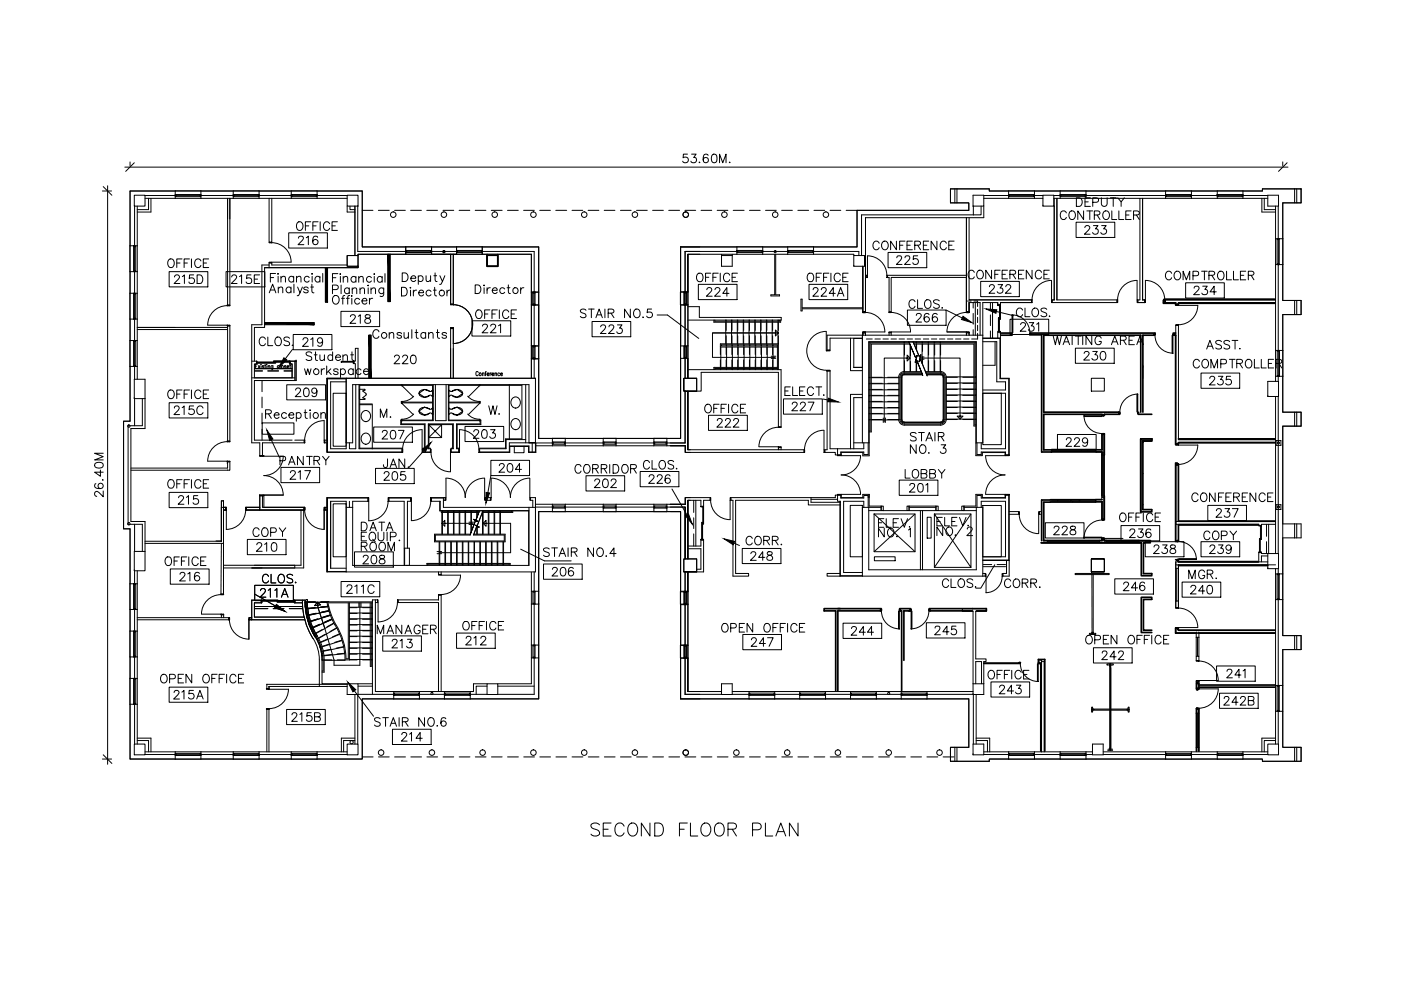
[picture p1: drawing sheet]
<svg xmlns="http://www.w3.org/2000/svg" width="420mm" height="297mm" viewBox="0 0 420 297" stroke-linecap="round" stroke-linejoin="round" font-family="sans-serif">
<!-- layer: 14-2F$0$A-WALL -->
<g fill="none" stroke="#000" stroke-width=".3">
<path d="M43.5 58.6h9M44.5 59.5v3.3h-3.3M45.3 59.5v4.1h-4.1M52.5 57.2v2.3h-9M52.5 57.2h-13.5v16.5h2.2v-11.9M60.3 57.2v2.3h9.6v-2.3M60.3 58.6h9.6M60.3 57.2h9.6M68.3 59.5v32.2M68.9 59.5v32.2M77.7 57.2v2.3h9.6v-2.3M77.7 58.6h9.6"/>
<path d="M77.7 57.2h9.6M80.7 59.5v13.1h.8v-13.1M95.1 57.2h13.5v16.8h13.1v2.2h-14.3v.4M95.1 57.2v2.3h9M95.1 58.6h9M286.4 56.6v4.2M287 56.6v4.2M295 59.5h7.5M295 58.6h7.5M302.5 57.2h-5.8v-.6h-11.7v4.2h5.5v2.2h-33.5v11h-13v2.2h12v.4M310.2 59.5h2.6M310.2 58.6h2.6"/>
<path d="M310.2 57.2h7.7M316 59.5h1.9M316 58.6h1.9M317 59.5v30.4h18v.8h-19.5v-.8h.7v-28.1M325.7 59.5h23.9M325.7 58.6h23.9M325.7 57.2h23.9M341.9 59.5v30.4h-.7v.8h2.1v-.8h-.6v-30.4M357.3 59.5h7.8M357.3 58.6h7.8M357.3 57.2h7.8M372.8 57.2h5.8v-.6h11.6v4.2h-5.5v10.8"/>
<path d="M372.8 59.5h7.4M372.8 58.6h7.4M378.4 59.5v4.1h4.1M379.2 59.5v3.3h3.3M388.3 56.6v4.2M388.9 56.6v4.2M40.4 61.8v11.9M80.7 79.4h-2.2v17.9h-3v35.4h2.4v4.1M104.1 61.8v1.8h2.3M104.1 79.4h-22.6v-.6h-.8v1.4M105 61.8v1h1.4M106.4 61.8v14.8"/>
<path d="M107.3 61.8v13.6h14.4M107.4 79.8v.4h-28.1v17.9h-3v10.2M129.4 75.4h7.5M129.4 74h7.5v2.2h-7.5zM135.1 76.2v15.2M135.9 76.2v15.2M144.6 75.4h15.6v12.2M144.6 74h17v13.6h-2.2v-11.4h-14.8zM146.1 76.2v.4M149.3 76.2v.4M206.3 76.2h14.7v-2.2h-16.9v13.6M216.4 76.2v.4"/>
<path d="M219.6 76.2v.4M221 75.4h-15.5v12.2M228.7 75.4h7.5M228.7 74h7.5v2.2h-7.5zM232.3 76.2v12.2h-1.1v.3h2.6v-.3h-1.2v-12.2M244 75.4h13.6v1.2M289.8 65.2v28.3h.8v-2.8h3.3v9.8M290.6 65.2v24.7h18.7v.8h-9.3v.7h-.8v-.7h-4.5v42h-1.9v-30.3h-32.3v30.3h-1.9v-32.2M291.9 61.8v2.6M291.9 64.4h-33.5v12.2M294.2 61.8v2.6h-2.3M295 61.8v3.4h-35.4v28.3h-.8v-13.7"/>
<path d="M382.5 61.8v9.8h2.2M383.3 61.8v9.8M383.3 79.3v25.7M384.7 79.3v10.8h5.5v4.2h-5.5v10.7M384.7 79.3h-2.2v25.7h2.2M39 81.4h2.2v6.5h-2.2zM39 95.6h2.2v6.5h-2.2zM40.4 81.4v6.5M40.4 95.6v6.5M41.2 98.8h27M41.2 98.1h27M68.1 91.5h.8"/>
<path d="M68.1 97.7h.8M68.3 97.5v34.9M68.9 97.5v34.9M135.1 98.3h.8M159.4 91.4h2.2v12.3h-2.2zM160.2 91.4v12.3M204.1 91.4v12.1v-12.1M204.1 91.4v12.3M205.5 91.4v12.3M206.3 87.5v-11.3v11.4M206.3 91.9h3.4v3.2h24.5M206.3 91.4v12.3"/>
<path d="M234.3 95.1v.8h-28M258.8 99.7h.8v.8v-.8zM258.8 99.7v.8M258.8 92.3h-18.2v-2.6h-.4v3.5h.4v-.6h18.2M259.6 83.2h.6M259.6 82.5h.6M259.9 82.5v.7M266 83.2h.6v10.5M266 82.5h23.8M266.2 82.5v.7M266.6 93.5h.7M266.6 99.7h.7"/>
<path d="M266.6 99.5v1M267.3 99.5v1M289.8 83.2h-22.5v10.5M382.5 89.9h-33v.8h3.1v.6h.8v-.6h29.1M388.3 90.1v4.2M388.9 90.1v4.2M40.4 109.8v3.9M40.4 119.5v8.1M41.2 113.7v-3.9h-2.2v16.5h-1.9v32.2h1.9v16.5h2.2v-3.9M42.7 119.5v8.1h-4.3v29.6h4.3v8.1M43.5 119.5v9h-4.2v27.8h4.2v9M75.5 108.3h1.4v.8h-.6v4.2"/>
<path d="M75.5 113.3h12.9M87.6 114.1h-11.3v17.8h11.3M88.4 108.3h-1.4v.8h.6v4.2M103.8 114.4h-4.6v20.1h4.6v-21.1h56.8v22.1h-2v-1.8h-5.8M103.8 113.5h-5.6v22h22.4M106.6 113.4v-4.4h-.5v-.7h.5v-3.9h.8v9M106.7 115.3v19.2h-1.9v-1.8M107.7 115.3v19.2h12.9v1.1M129.9 115.3v10.8h-9.5v1h7.1v7.4h-.7v1.1M130.6 115.3v10.8h3.2v-10.8M134.5 115.3v10.8h9.5v1h-7.1v7.4h.7v1.1M135.1 104.5v8.9"/>
<path d="M135.9 104.5v8.9M157.7 115.3v17.4M159.4 113.2v-5.7h2.2v23.9h4.1M160.2 107.5v5.9M204.1 103.7h.1M204.1 107.4v24h-4.1M205.5 107.4v6M205.5 117.1v15.7h-5.5M206.3 107.4v6v-5.9M206.3 110.8h27.9v17.3M208.9 117.2h1.4v-5.6h23.1v16.5M289.8 100.5v-.8h.8v.8"/>
<path d="M294.7 100.5h-46.7v4.5h.9v-3.6h9.7M294.7 102.4h4.2v12h2.7v2.5h-6.9M294.7 101.4h5.2v12.1h2.6v22.9M294.7 117.9h6.9v16.6h-7.3v-1.8M299.2 101.3v-1.8h.8v1.8M342.7 109.5v3.9M382.5 118.8v47.1M383.3 112.8v1.5M383.3 118.8v47.1M384.7 112.8v10.7h5.5v4.2h-5.5v29.3h5.5v4.2h-5.5v10.8h-2.2v-1.6M384.7 112.8h-2.2v1.5M68.1 138.4h.8"/>
<path d="M68.1 132.2h.8M68.2 138.2v.8M68.3 138.2l-.1 2.1h-28.9M68.9 138.2v2.7M77.9 136.6h1.2M88.4 131.9h3M91.2 131.9v.8M91.4 132.7h-12.7v4.1M97.2 132.7h.9M97.2 131.9h.9M103.8 132.7h2v-17.4h52.8v17.4M126.8 135.5h2.3"/>
<path d="M129.1 135.6v-1.1h-.6v-7.4h7.4v7.4h-.6v1.1M135.3 135.5h2.3M157.7 131.8h-5.9v2.7h-8v1.1M158.6 132.7h2h-2M158.6 132.7h-5.8v2.8h-9M159.6 132.7v2.8M160.6 132.8h5.1M165.7 131.4v2.2h-5M169.5 132.8h11.4M169.5 131.4h11.4M169.5 131.4v2.2h11.4v-2.2M184.8 132.8h11.3"/>
<path d="M184.8 131.4h11.3M184.8 131.4v2.2h11.3v-2.2M200 131.4v2.2h5.5h-4.5M206.3 134.8h34.9v.8h-35.7v-2v2h1.5M206.3 134.8v-17.6v17.6M233.4 133.9v.9M233.4 127.9h.8M233.4 134.1h.8M233.5 133.9v.8M234.2 133.9v.9M251.2 136.4h1.1M251.2 134.5v1.9"/>
<path d="M259.1 132.7v1.8h-10.2v-23.3h-.9v23.6h-.6v.8h3.1v.8h.7M260.4 132.7v3.5h-1.3v-.7h-6.9v.9M293 132.7v3.5h1.3v-.7h7.3v.9M301.4 136.4h1.3M328.6 135.4h1.8v.3M330.4 130.5v4.2h-1.8M331.1 130.5v5.2M382.5 131.8h-29.1v-34.3h-.8v35.7h.8v-.6h29.1M388.3 123.5v4.2M388.9 123.5v4.2M39.3 140.9h29.5M40.4 157.2v8.1"/>
<path d="M66.4 152.1h1.5M67 150.1h-.6v12.1M67 152.9h.9M67 150.1v28M67.7 152.1v.8M68.3 140.8l-.1 .1M68.9 140.8l-.1 .1M73.7 152.1h4.2M73.9 152.1v.8M77.9 148.6h1.2M77.9 148.4v4.5M78.7 148.4l.1 3.7h12.4v.8h-17.5"/>
<path d="M79.1 148.4v3.7M90.3 152.9v16.5h-23.2M91.1 152.9v17.3h-24M98.1 152.1h-.7v.8h.7M103.8 152.1v19.3h56.8v-22.2h-1.5v.8h.7v2.1M104.8 150.3v1.8M105.8 152.1h-2v-1.8h-4.6v20h4.6M133 149.2h.5v.8h-.5M145.6 149.2h1.5v.8h-1.5zM158.6 152.1v17.4h-52.8v-19.2h4.6v-1h-12.2v22h5.6M160.6 152.1h-27.6v-2.8h-3.7v1h2.7v2.7h26.6M160.6 151.1h5.1v2.3"/>
<path d="M160.6 152h5.1M165.7 153.3h-4.1v23.9h-2.2v-5.7M169.5 153.4v-2.3h11.4v2.3M169.5 152h11.4M169.5 153.3h11.4M184.8 153.4v-2.3h11.3v2.3M184.8 152h11.3M184.8 153.3h11.3M200 153.3h4.1v24.1h2.2v-6v5.8h-2.2M200 152h5.5M201 151.1h4.5h-5.5v2.3M207 149.2h-1.5v1.9v-1.9h7.5v.8h-2v1.8h-.8v-1.8h-3.9"/>
<path d="M243.2 149.2v1.4h8.8M243.2 149.7h8M251.2 148.4h1v.9h6.9v-.8h1.3v.7M251.2 148.4v1.9h.8v22.3h6.6M251.2 148.4h-.7v.8h-31.3v.8h.6v22.7h4.7v-.8h-3.9v-21.9h21.8v1.4h9.6M259.1 152.1v-1.8h-6.1v21.3h5.6M260.4 148.5v3.6M260.5 152.1v18.7h32.3v-18.7M264.3 152.1h-5.7v20.6h36.1M264.3 151.7v1.3h-3.8M272.6 152.1h8.1M272.6 151.7v1.3h8.1v-1.3"/>
<path d="M276 153v17.8M276.7 153v17.8M289.1 152.1h5.6v20.6M289.1 151.7v1.3h3.7M294.3 152.1v-1.8h7.3v16.6h-6.9M301.4 148.4h1.3M301.6 148.4v.9h-7.3v-.8h-1.3v3.6M302.5 148.4v19.5h-7.8M302.7 153.3h2.8v.8h-2.8M311.7 153.3v.8h.6M330.4 149.1v.6h-1.8v.7h1.8v5.2M331.1 149.1v6.5"/>
<path d="M352.6 157.2h24.9v.3h.8v-.3h4.2M352.6 156.3h29.9M353.4 156.3v-16.9h-.8v17.8M388.3 157v4.2M388.9 157v4.2M40.4 171.1v3.9M43.5 162.9h23.5M43.5 162.2h22.9M64.8 162.2h1.6M66.4 162.1l-.1 .1M66.4 162.9l-.1 15.2h.8M88.4 169.4v.8"/>
<path d="M90.7 179.9a22.1 22.1 0 0 0 4 13l.8 2.4 .2 1.6 .1 8.9M112.6 179.8v27.5h5.5v2.2M121.2 164.3h1.6v5.2M121.3 164.3v5.2M122.2 164.3v-14h1v-1h-6.6v1h4.6v19.2M131.5 179.9v-1.5h.8v28.9M131.5 171.4v.8h.8v-.8M131.5 179.8h-12.1v.8h12.1M160.2 171.4v5.8M205.5 167.5v-15.5v15.5M205.5 171.4v6M206.3 167.5v-17.5v17.5"/>
<path d="M206.3 163.7h3.9v-1.8h.8v9.5h-2.1M206.3 164.5h3.9v6.1h-1.3M251.9 171.9h-3.9v.8h3.9M294.7 171.9h.8v.8h-.8M301.9 168v3.9h-1.1v.8h1.9v-4.7M312.8 161.9h1.3v.7M330.4 161.4v.5h-.6v.7h1.9v-.7h-.6v-.5M330.4 161.6h.7M341.6 161.9v.7M352.6 168.4v2h.8v-1.1v12.8h-.8zM352.6 169.3h27.6M352.6 168.4h27.6"/>
<path d="M380.2 165.9h-1.9v-.3h-.8v2.8M380.2 166.6h-1.9v1.8M382.5 179.7h2.2v10.8h5.5v4.2h-5.5v10.8h-2.2zM383.3 170.4v1.6M383.3 179.7v25.8M39 182.7h2.2v6.5h-2.2zM39 196.9h2.2v6.4h-2.2zM40.4 182.7v6.5M40.4 196.9v6.4M41.2 185.1h27.4v.7h-27.4M66.3 184.2h.8M66.4 184.1v1"/>
<path d="M67.1 184.1v1M75.5 185.1h-.6v.7h16.5M76.3 180.7v4.3h14.9h-14.9zM76.3 180.7h2.1v-.8h-2.9v5.9M91.5 180.4a19.8 19.8 0 0 0 3.1 10.6M91.5 180.4v-.5h-3.1v.8h2.3M94.6 191a12.7 12.7 0 0 1 2 6.8v7.1h7.5M112.6 180.6h.6v-.8h-1.5v28.3M131.5 180.7v26.6M159.4 181.1h2.2v12.3h-2.2zM160.2 197.2v10.9h-10.9M160.2 181.1v12.3"/>
<path d="M204.1 197.3h2.2v10v-10.1h-2.2v12.3h20.5M204.1 193.4h2.2M204.1 193.4v-12.2v12.2M205.5 197.2v10.9h10.9M205.5 181.1v12.3M206.3 181.2h-2.2v12.2v-12.3h2.2v12.3h-2.2M312.3 198.3v27.1M352.6 180.1h.8v2h-.8zM358.7 191h.9M359.6 198h-.9v-1.3h.9v1.5M382.5 188.9h-29.1v-.6h-.8v1.5h29.9M388.3 190.5v4.2"/>
<path d="M388.9 190.5v4.2M40.4 211.1v11.9M79.9 212.6h.8M80 212.4v13M80 205.1v1.5M80.1 205.1h24M80.7 205.8v.8M80.7 212.4v13M80.7 205.8h-.1M80.7 205.8v.6h-.8M80.7 205.8h23.4M106.4 208.2v14.8"/>
<path d="M107.3 208.2v14.8M107.4 208.1h10.7M107.4 204.9h4.3M107.4 205.7h4.3M118.1 209.5h-9.5v18h-13.5v-2.1h9M125.8 209.5h7.5M125.8 209.5v-2.2h7.5v2.2M125.8 208.1h7.5M141 208.1h5.1M146.1 205.7h-3.3v2.4M146.1 204.9h-4.1v2.4h-1v2.2M149.3 204.9h10.1v-7.7h2.2v12.3h-20.6"/>
<path d="M149.3 205.7h10.9M209.9 207.3h-3.6h10.1M219.6 207.3h5v2.2M219.6 208.1h5M232.3 209.5h7.5M232.3 209.5v-2.2h7.5v2.2M232.3 208.1h7.5M247.6 209.5h7.5M247.6 209.5v-2.2h7.5v2.2M247.6 208.1h7.5M262.8 209.5h7.5M262.8 209.5v-2.2h7.5v2.2"/>
<path d="M262.8 208.1h7.5M278 209.5h12.5v14.5h-5.5v4.2h11.7v-.7h5.8v-2.1h-7.5M278 208.1h13.8M291.8 204.9v-21.7h-3.2v-.8h7.3v.8h-3.3v14.3h3.1v.8h-.7v6.6M291.8 207.3h-13.8v2.2M291.9 208.2v14.8M292.6 204.9v-6.6h1.8v6.6M292.7 208.2v14.8M359.6 204v.8v-.6h-.9v2.1h.9v-.7M359.6 205.5v1M359.6 212.3v1.5h-.9v-1.3h.9M383.3 213.2v9.8"/>
<path d="M41.2 221.2h4.1v4.2M41.2 223v-11.9h-2.2v16.4l13.5 .1v-2.2h-9M41.2 222h3.3v3.4M43.5 226.2h9M60.3 226.2h9.6M60.3 225.4h9.6v2.2l-9.6-.1zM77.7 226.2h9.6M77.7 225.4h9.6v2.2l-9.6-.1zM95.1 226.2h9M106.4 221.2h-4v4.2M106.4 222h-3.3v3.4M286.4 224v4.2"/>
<path d="M287 224v4.2M292.7 221.2h4.1v4.2M292.7 222h3.4v3.4M295 226.2h7.5M310.2 226.2h7.7M310.2 225.4h7.7v2.2l-7.7-.1zM325.7 226.2h1.9M327.6 225.4h-1.9v2.2l23.9-.1v-2.1h-18.8M330.8 226.2h18.8M357.3 226.2h7.8M357.3 225.4h7.8v2.2l-7.8-.1zM359.6 225.3v-1.3h-.9v1.3"/>
<path d="M372.8 226.2h7.4M380.2 225.4h-7.4v2.1h5.8v.7h9.7M382.5 223v-9.8h2.2v10.8h5.5v4.2h-1.9v-4.2M382.5 222h-3.3v3.4M382.5 221.2h-4.1v4.2M388.9 224v4.2"/>
</g>
<!-- layer: 14-2F$0$A-GLAZ-SILL -->
<g fill="none" stroke="#000" stroke-width=".3">
<path d="M52.5 57.2h7.8M52.5 59.5h7.8M69.9 57.2h7.8M69.9 59.5h7.8M87.3 57.2h7.8M87.3 59.5h7.8M302.5 57.2h7.7M302.5 59.5h7.7M317.9 57.2h7.8M317.9 59.5h7.8M349.6 57.2h7.7M349.6 59.5h7.7"/>
<path d="M365.1 57.2h7.7M365.1 59.5h7.7M39 73.7v7.7M41.2 73.7v7.7M121.7 74h7.7M121.7 76.2h7.7M136.9 74h7.7M136.9 76.2h7.7M221 74h7.7M221 76.2h7.7M236.2 74h7.8M236.2 76.2h7.8"/>
<path d="M382.5 71.6v7.7M384.7 71.6v7.7M39 87.9v7.7M41.2 87.9v7.7M159.4 87.6v3.8M161.6 87.6v3.8M204.1 87.5v3.9M206.3 87.5v3.9M39 102.1v7.7M41.2 102.1v7.7M159.4 103.7v3.8M161.6 103.7v3.8"/>
<path d="M204.1 103.7v3.7M206.3 103.5v3.9M382.5 105v7.8M384.7 105v7.8M165.7 133.6h3.8M165.7 131.4h3.8M180.9 133.6h3.9M180.9 131.4h3.9M196.1 133.6h3.9M196.1 131.4h3.9M165.7 151.1h3.8M165.7 153.4h3.8"/>
<path d="M180.9 151.1h3.9M180.9 153.4h3.9M196.1 151.1h3.9M196.1 153.4h3.9M39 175v7.7M41.2 175v7.7M159.4 177.2v3.9M161.6 177.2v3.9M204.1 177.2v4M206.3 177.4v3.8M382.5 172v7.7M384.7 172v7.7"/>
<path d="M39 189.2v7.7M41.2 189.2v7.7M159.4 193.4v3.8M161.6 193.4v3.8M204.1 193.4v3.9M206.3 193.4v3.9M39 203.3v7.8M41.2 203.3v7.8M118.1 209.5h7.7M118.1 207.3h7.7M133.3 209.5h7.7M133.3 207.3h7.7"/>
<path d="M224.6 209.5h7.7M224.6 207.3h7.7M239.8 209.5h7.8M239.8 207.3h7.8M255.1 209.5h7.7M255.1 207.3h7.7M270.3 209.5h7.7M270.3 207.3h7.7M382.5 205.5v7.7M384.7 205.5v7.7M52.5 225.4h7.8M52.5 227.6h7.8"/>
<path d="M69.9 225.4h7.8M69.9 227.6h7.8M87.3 225.4h7.8M87.3 227.6h7.8M302.5 225.4h7.7M302.5 227.6h7.7M317.9 225.4h7.8M317.9 227.6h7.8M349.6 225.4h7.7M349.6 227.6h7.7M365.1 225.4h7.7M365.1 227.6h7.7"/>
</g>
<!-- layer: 14-2F$0$A-WALL-CONC -->
<g fill="none" stroke="#000" stroke-width=".3">
<path d="M40.3 58.5h3.2v3.3h-3.2zM104.1 58.5h3.3v3.3h-3.3zM312.8 58.5h3.2v3.3h-3.2zM380.2 58.5h3.2v3.3h-3.2zM104.1 76.6h3.3v3.2h-3.3zM146.1 76.6h3.2v3.2h-3.2zM216.4 76.6h3.2v3.2h-3.2zM256 79.8h.1M256 76.6h3.3v3.2h-3.3zM291.8 61.8v-3.3h3.2v3.3h-3.1M312.8 61.8h.1M316 61.8h.2"/>
<path d="M40.3 119.5h.1M40.3 113.7h3.2v5.8h-3.2zM205.1 113.4h3.8v3.8h-3.8v-3.8h3.8v3.8h-3.8zM327.3 113.4h3.9v3.8h-3.9zM380.2 118.8h.1M380.2 114.3h3.2v4.5h-3.2zM40.3 171.1h.1M40.3 165.3h3.2v5.8h-3.2zM205.1 167.5h3.8v3.9h-3.8v-3.9h3.8v3.9h-3.8zM327.3 167.5h3.9v3.9h-3.9h3.9v-3.9h-3.9v3.9zM380.2 170.4h.1M380.2 165.9h3.2v4.5h-3.2z"/>
<path d="M104.1 204.9h3.3v3.3h-3.3zM146.1 204.9h3.2v3.3h-3.2zM216.4 204.9h3.2v3.3h-3.2zM291.8 208.2h.1M291.8 204.9h3.2v3.3h-3.2zM40.3 223h3.2v3.2h-3.2zM104.1 223h3.3v3.2h-3.3zM291.8 226.2h.1M291.8 223h3.2v3.2h-3.2zM327.6 223h3.2v3.2h-3.2zM380.2 223h3.2v3.2h-3.2z"/>
<circle cx="117.9" cy="64.3" r=".83"/>
<circle cx="133.1" cy="64.3" r=".83"/>
<circle cx="148.4" cy="64.3" r=".83"/>
<circle cx="160" cy="64.3" r=".83"/>
<circle cx="175.2" cy="64.3" r=".83"/>
<circle cx="190.4" cy="64.3" r=".83"/>
<circle cx="205.6" cy="64.3" r=".83"/>
<circle cx="217.2" cy="64.3" r=".83"/>
<circle cx="232.5" cy="64.3" r=".83"/>
<circle cx="247.7" cy="64.3" r=".83"/>
<circle cx="114.3" cy="225.6" r=".83"/>
<circle cx="129.5" cy="225.6" r=".83"/>
<circle cx="144.7" cy="225.6" r=".83"/>
<circle cx="160" cy="225.6" r=".83"/>
<circle cx="175.2" cy="225.6" r=".83"/>
<circle cx="190.4" cy="225.6" r=".83"/>
<circle cx="205.6" cy="225.6" r=".83"/>
<circle cx="220.8" cy="225.6" r=".83"/>
<circle cx="236.1" cy="225.6" r=".83"/>
<circle cx="251.3" cy="225.6" r=".83"/>
<circle cx="266.5" cy="225.6" r=".83"/>
<circle cx="281.8" cy="225.6" r=".83"/>
</g>
<!-- layer: 14-2F$0$A-GLAZ -->
<g fill="none" stroke="#000" stroke-width=".3">
<path d="M52.5 58.3h.3v.6h-.3zM52.8 58.6h7.2M52.8 58.9h7.2M52.8 58.3h7.2M60 58.3h.3v.6h-.3zM69.9 58.3h.3v.6h-.3zM70.2 58.6h7.2M70.2 58.9h7.2M70.2 58.3h7.2M77.4 58.3h.3v.6h-.3zM87.3 58.3h.3v.6h-.3zM87.6 58.6h7.2"/>
<path d="M87.6 58.9h7.2M87.6 58.3h7.2M94.8 58.3h.3v.6h-.3zM302.5 58.3h.2v.6h-.2zM302.5 57.2v2.3M302.7 58.6h7.2M302.7 58.9h7.2M302.7 58.3h7.2M309.9 58.3h.3v.6h-.3zM310.2 57.2v2.3M317.9 58.3h.3v.6h-.3zM317.9 57.2v2.3"/>
<path d="M318.2 58.6h7.2M318.2 58.9h7.2M318.2 58.3h7.2M325.4 58.3h.3v.6h-.3zM325.7 57.2v2.3M349.6 58.3h.2v.6h-.2zM349.6 57.2v2.3M349.8 58.6h7.3M349.8 58.9h7.3M349.8 58.3h7.3M357.1 58.3h.2v.6h-.2zM357.3 57.2v2.3"/>
<path d="M365.1 58.3h.2v.6h-.2zM365.1 57.2v2.3M365.1 58.3l-.3 .3M365.3 58.6h7.2M365.3 58.9h7.2M365.3 58.3h7.2M372.5 58.3h.3v.6h-.3zM372.8 57.2v2.3M40.1 73.7h.6v.3h-.6zM40.1 74v7.2M40.3 74v7.2M40.7 74v7.2"/>
<path d="M121.7 75.1h.2v.6h-.2zM121.9 75.3h7.3M121.9 75.7h7.3M121.9 75.1h7.3M129.2 75.1h.2v.6h-.2zM136.9 75.1h.3v.6h-.3zM137.2 75.3h7.2M137.2 75.7h7.2M137.2 75.1h7.2M144.4 75.1h.2v.6h-.2zM221 75.1h.2v.6h-.2zM221.2 75.3h7.3"/>
<path d="M221.2 75.7h7.3M221.2 75.1h7.3M228.5 75.1h.2v.6h-.2zM236.2 75.1h.3v.6h-.3zM236.5 75.3h7.2M236.5 75.7h7.2M236.5 75.1h7.2M243.7 75.1h.3v.6h-.3zM383 71.6h.6v.2h-.6zM383 79.1h.6v.2h-.6zM383 71.8v7.3M383.4 71.8v7.3"/>
<path d="M383.6 79.3l-.3 .2M383.6 71.8v7.3M40.1 81.2h.6v.2h-.6zM40.1 87.9h.6v.3h-.6zM40.1 95.3h.6v.3h-.6zM40.1 88.2v7.1M40.3 88.2v7.1M40.7 88.2v7.1M159.8 91.2h.7v.2h-.7zM159.8 87.6h.7v.2h-.7zM159.8 87.8v3.4M160.2 87.8v3.4"/>
<path d="M160.5 87.8v3.4M204.1 87.6h2.2v3.8h-2.2zM204.1 87.5h2.2M205.2 91.1h.6v.3h-.6zM205.2 91.2h.6v.2h-.6zM205.2 87.5h.6v.2h-.6zM205.2 87.6h.6v.2h-.6zM205.2 87.7v3.5M205.4 87.7v3.5M205.8 87.7v3.5M40.1 102.1h.6v.2h-.6zM40.1 109.6h.6v.2h-.6z"/>
<path d="M40.1 102.3v7.3M40.3 102.3v7.3M40.7 102.3v7.3M159.8 107.3h.7v.2h-.7zM159.8 103.7h.7v.2h-.7zM159.8 103.9v3.4M160.2 103.9v3.4M160.5 103.9v3.4M204.1 103.7h2.2v3.8M204.1 107.4h2.2M205.2 107.1h.6v.3h-.6zM205.2 103.7h.6v.2h-.6z"/>
<path d="M205.2 103.8v3.5M205.4 103.8v3.3M205.8 103.8v3.5M383 105h.7v.3h-.7zM383 112.5h.7v.3h-.7zM383 105.3v7.2M383.5 105.3v7.2M383.7 105.3v7.2M165.7 132.5h.2v.7h-.2zM165.9 132.5h3.4M165.9 133.2h3.4M165.9 132.7h3.4"/>
<path d="M169.3 132.5h.2v.7h-.2zM180.9 132.5h.3v.7h-.3zM181.2 132.5h3.3M181.2 133.2h3.3M181.2 132.7h3.3M184.5 132.5h.3v.7h-.3zM196.1 132.5h.3v.7h-.3zM196.4 132.5h3.3M196.4 133.2h3.3M196.4 132.7h3.3M199.7 132.5h.3v.7h-.3zM165.7 151.7h.2v.6h-.2z"/>
<path d="M165.9 152.3h3.4M165.9 151.7h3.4M165.9 152h3.4M169.3 151.7h.2v.6h-.2zM180.9 151.7h.3v.6h-.3zM181.2 152.3h3.3M181.2 151.7h3.3M181.2 152h3.3M184.5 151.7h.3v.6h-.3zM196.1 151.7h.3v.6h-.3zM196.4 152.3h3.3M196.4 151.7h3.3"/>
<path d="M196.4 152h3.3M199.7 151.7h.3v.6h-.3zM40.1 175h.6v.2h-.6zM40.1 175.2v7.2M40.3 175.2v7.2M40.7 175.2v7.2M159.8 177.2h.7v.3h-.7zM159.8 177.5v3.3M160.2 177.5v3.3M160.5 177.5v3.3M205.2 177.4h.6v.2h-.6zM205.2 177.2h.6v.3h-.6z"/>
<path d="M205.2 177.5v3.5M205.4 177.5v3.5M205.8 177.5v3.5M206.3 177.2v3.9M383 172h.6v.3h-.6zM383 179.5h.6v.2h-.6zM383 172.3v7.2M383.4 172.3v7.2M383.6 172.3v7.2M40.1 182.4h.6v.3h-.6zM40.1 189.2h.6v.2h-.6zM40.1 196.7h.6v.2h-.6z"/>
<path d="M40.1 189.4v7.3M40.3 189.4v7.3M40.7 189.4v7.3M159.8 180.8h.7v.3h-.7zM159.8 193.4h.7v.2h-.7zM159.8 196.9h.7v.3h-.7zM159.8 193.6v3.3M160.2 193.6v3.3M160.5 193.6v3.3M161.6 181.1h.1M205.2 181h.6v.2h-.6zM205.2 180.8h.6v.3h-.6z"/>
<path d="M205.2 193.4h.6v.3h-.6zM205.2 193.4h.6v.2h-.6zM205.2 197h.6v.3h-.6zM205.2 196.9h.6v.3h-.6zM205.2 193.6v3.4M205.4 193.6v3.4M205.8 193.6v3.4M206.3 193.4v3.8M40.1 203.3h.6v.3h-.6zM40.1 210.8h.6v.3h-.6zM40.1 203.6v7.2M40.3 203.6v7.2"/>
<path d="M40.7 203.6v7.2M118.1 207.7h.2v.7h-.2zM118.3 208.2h7.2M118.3 207.7h7.2M118.3 208.4h7.2M125.5 207.7h.3v.7h-.3zM133.3 207.7h.2v.7h-.2zM133.5 208.2h7.3M133.5 207.7h7.3M133.5 208.4h7.3M140.8 207.7h.2v.7h-.2zM224.6 207.7h.3v.7h-.3z"/>
<path d="M224.9 208.2h7.2M224.9 207.7h7.2M224.9 208.4h7.2M232.1 207.7h.2v.7h-.2zM239.8 207.7h.3v.7h-.3zM240.1 208.2h7.2M240.1 207.7h7.2M240.1 208.4h7.2M247.3 207.7h.3v.7h-.3zM255.1 207.7h.2v.7h-.2zM255.3 208.2h7.3M255.3 207.7h7.3"/>
<path d="M255.3 208.4h7.3M262.6 207.7h.2v.7h-.2zM270.3 207.7h.2v.7h-.2zM270.5 208.2h7.3M270.5 207.7h7.3M270.5 208.4h7.3M277.8 207.7h.2v.7h-.2zM383 205.5h.6v.2h-.6zM383 213h.6v.2h-.6zM383 205.7v7.3M383.4 205.7v7.3M383.6 205.7v7.3"/>
<path d="M52.5 225.8h.3v.7h-.3zM52.8 226.2h7.2M52.8 225.8h7.2M52.8 226.5h7.2M60 225.8h.3v.7h-.3zM69.9 225.8h.3v.7h-.3zM70.2 226.2h7.2M70.2 225.8h7.2M70.2 226.5h7.2M77.4 225.8h.3v.7h-.3zM77.7 226.5h.1M87.3 225.8h.3v.7h-.3z"/>
<path d="M87.3 226.5h.1M87.6 226.2h7.2M87.6 225.8h7.2M87.6 226.5h7.2M94.8 225.8h.3v.7h-.3zM95.1 226.5h.1M302.5 225.8h.2v.7h-.2zM302.7 226.2h7.2M302.7 225.8h7.2M302.7 226.5h7.2M309.9 225.8h.3v.7h-.3zM317.9 225.8h.3v.7h-.3z"/>
<path d="M318.2 226.2h7.2M318.2 225.8h7.2M318.2 226.5h7.2M325.4 225.8h.3v.7h-.3zM349.6 225.8h.2v.7h-.2zM349.8 226.2h7.3M349.8 225.8h7.3M349.8 226.5h7.3M357.1 225.8h.2v.7h-.2zM365.1 225.8h.2v.7h-.2zM365.3 226.2h7.2M365.3 225.8h7.2"/>
<path d="M365.3 226.5h7.2M372.5 225.8h.3v.7h-.3z"/>
</g>
<!-- layer: 14-2F$0$A-ANNO-TEXS -->
<g fill="none" stroke="#000" stroke-width=".3">
<path d="M322.8 59.3h.9a1.39 1.39 0 0 1 .9 1.3 1.39 1.39 0 0 1-.9 1.3h-.9zM327 59.3h-1.6v2.6h1.6M330.3 59.3v1.8a.87 .87 0 0 0 .9 .8 .87 .87 0 0 0 .8-.8v-1.8M333 59.3h1.7M333.9 59.3v2.6M335.2 59.3l1 1.2 1-1.2M50.8 77.7a1.22 1.22 0 0 1 1.5 .6 1.22 1.22 0 0 1-.3 1.5l-.2 .3a1.25 1.25 0 0 1-1.5-.6 1.25 1.25 0 0 1 .3-1.6zM53 78.8h1M54.6 77.6h-1.6v2.6M55.2 78.8h1M56.8 77.6h-1.6v2.6M57.4 77.6v2.6"/>
<path d="M60.3 78.2a1.05 1.05 0 0 0-1.5-.5 1.05 1.05 0 0 0-.4 1.5 .96 .96 0 0 0 .8 1 .96 .96 0 0 0 1.1-.6M61 78.8h.9M62.6 77.6h-1.6v2.6h1.6M89.1 66.9a.95 .95 0 0 1 1.1-.4 .95 .95 0 0 1 .7 1v.6a.97 .97 0 0 1-1 1 .97 .97 0 0 1-1-1zM91.6 67.7h1M93.2 66.5h-1.6v2.6M93.8 67.7h1M95.4 66.5h-1.6v2.6M96 66.5v2.6M98.9 67.1a.96 .96 0 0 0-1.1-.6 .96 .96 0 0 0-.8 1v.6a.96 .96 0 0 0 .8 1 .96 .96 0 0 0 1.1-.7M99.6 67.7h1M101.2 66.5h-1.6v2.6h1.6"/>
<path d="M263.7 72.9a.96 .96 0 0 0-1.1-.6 .96 .96 0 0 0-.8 1v.6a.96 .96 0 0 0 .8 1 .96 .96 0 0 0 1.1-.7M264.9 72.4a1.23 1.23 0 0 1 1.5 .5 1.23 1.23 0 0 1-.3 1.6 .96 .96 0 0 1-1.1 .3 .96 .96 0 0 1-.6-.9v-.6zM268.8 72.3v2.6l-1.7-2.6v2.6M269.8 73.5h1M271.4 72.3h-1.6v2.6M272 73.5h1M273.6 72.3h-1.6v2.6h1.6M274.3 73.5l1.5-.1 .3-.4-.2-.5-.4-.2h-1.2v2.6M275.2 73.5l.9 1.4M276.9 73.5h1M278.5 72.3h-1.6v2.6h1.6M281 72.3v2.6l-1.8-2.6v2.6"/>
<path d="M283.8 72.9a.96 .96 0 0 0-1.1-.6 .96 .96 0 0 0-.7 1v.6a.96 .96 0 0 0 .7 1 .96 .96 0 0 0 1.1-.7M284.5 73.5h1M286.1 72.3h-1.6v2.6h1.6M319.8 63.8a.94 .94 0 0 0-1.1-.6 .94 .94 0 0 0-.7 1v.6a.93 .93 0 0 0 .7 1 .93 .93 0 0 0 1.1-.6M320.8 63.6a1.08 1.08 0 0 1 1.4-.2 1.08 1.08 0 0 1 .3 1.4 .98 .98 0 0 1-1 1 .98 .98 0 0 1-.9-1zM325 63.2v2.6l-1.8-2.6v2.6M325.4 60.5h1M325.9 63.2h1.8M326.8 63.2v2.6M327.7 60.6h1.1a.68 .68 0 0 0 .7-.6 .68 .68 0 0 0-.7-.7h-1.1v2.6M328.2 64.4l1.4-.1 .3-.6-.6-.5h-1.1v2.6M329 64.4l.9 1.4"/>
<path d="M331 63.6a1.08 1.08 0 0 1 1.4-.2 1.08 1.08 0 0 1 .3 1.4 1 1 0 0 1-1 1 1 1 0 0 1-1-1zM333.4 63.2v2.6h1.5M335.5 63.2v2.6h1.5M336.2 60.5v1.4M337.6 64.4h1M339.2 63.2h-1.6v2.6h1.6M340 64.4l1.4-.1 .3-.6-.6-.5h-1.1v2.6M340.8 64.4l.9 1.4M80.7 87.8l1.1-2.6 .9 2.6M81.1 83.2h1M81.1 86.9h1.3M82.6 82h-1.5v2.6"/>
<path d="M83.4 82v.2zM83.4 82.8v1.8M83.5 86.5l.6-.5 .6 .2 .1 1.6M83.5 86v1.8M84.3 83.3l.6-.5 .6 .1 .1 1.7M84.3 82.8v1.8M87.3 86.4a.82 .82 0 0 0-1.3-.1 .82 .82 0 0 0 0 1.2 .82 .82 0 0 0 1.3-.1M87.3 86v1.8M88.1 83.2a.82 .82 0 0 0-1.2-.1 .82 .82 0 0 0 0 1.2 .82 .82 0 0 0 1.2-.1M88.1 82.8v1.8M88.2 85.2v2.6M88.9 83.3l.6-.5 .6 .1 .2 1.7"/>
<path d="M88.9 82.8v1.8M89.3 86l.7 1.8 .7-1.8M90 87.8l-.4 .7-.5 .1M92.4 86.4a.76 .76 0 0 0-1.3 0l.4 .4 .8 .2 .1 .4a.76 .76 0 0 1-1.3 0M92.7 83.2a.82 .82 0 0 0-1.2-.1 .82 .82 0 0 0 0 1.2 .82 .82 0 0 0 1.2-.1M93.2 86h.8M93.5 85.2v2.1l.2 .3 .5 .2M93.6 82v.2zM93.6 82.8v1.8M95.9 83.2a.82 .82 0 0 0-1.2-.1 .82 .82 0 0 0 0 1.2 .82 .82 0 0 0 1.2-.1M95.9 82.8v1.8M96.8 82v2.6"/>
<path d="M99.7 86.8h1.2a.68 .68 0 0 0 .6-.7 .68 .68 0 0 0-.6-.7h-1.2v2.6M99.7 83.2h1M100 88.9a.98 .98 0 0 1 1.1-.3 .98 .98 0 0 1 .6 .9v.7a.99 .99 0 0 1-1 1 .99 .99 0 0 1-1-1zM101.3 82h-1.6v2.6M102.1 82v.3zM102.1 82.9v1.7M102.3 85.4v2.6M102.4 89.4h.9M102.9 83.4l.6-.5 .7 .1 .1 1.6M102.9 82.9v1.7M103.4 88.6l-.5 .1-.1 .3v2.2M103.9 89.4h.8"/>
<path d="M104.7 86.7a.81 .81 0 0 0-1.1-.1 .81 .81 0 0 0 0 1.2 .81 .81 0 0 0 1.1-.2M104.7 86.3v1.7M104.9 88.6l-.5 .1-.1 .3v2.2M105.4 88.7h.2zM105.5 89.4v1.8M105.6 86.8l.6-.5 .7 .1 .1 1.6M105.6 86.3v1.7M106.7 83.2a.82 .82 0 0 0-1.2-.1 .82 .82 0 0 0 0 1.2 .82 .82 0 0 0 1.2-.1M106.7 82.9v1.7M107.6 83.4l.6-.5 .6 .1 .1 1.6M107.6 82.9v1.7M107.8 89.8a.82 .82 0 0 0-1.2-.1 .82 .82 0 0 0 0 1.2 .82 .82 0 0 0 1.2-.1"/>
<path d="M108 86.8l.6-.5 .6 .1 .1 1.6M108 86.3v1.7M108.6 90.2h1.4a.79 .79 0 0 0-1.1-.7 .79 .79 0 0 0-.2 1.3 .77 .77 0 0 0 1.3 0M110.4 85.4v.3zM110.4 86.3v1.7M110.8 89.4v1.8M111.3 86.8l.6-.5 .6 .1 .1 1.6M111.3 86.3v1.7M111.4 83.2a.82 .82 0 0 0-1.2-.1 .82 .82 0 0 0 0 1.2 .82 .82 0 0 0 1.2-.1M111.8 89.4a.8 .8 0 0 0-1 .8M112.2 82v.3zM112.2 82.9v1.7"/>
<path d="M113.6 99.5a.87 .87 0 0 0-1.1-.7 1.36 1.36 0 0 0-.7 1.5 1.36 1.36 0 0 0 1.2 1.1l.6-.6M114.6 83.2a.82 .82 0 0 0-1.2-.1 .82 .82 0 0 0 0 1.2 .82 .82 0 0 0 1.2-.1M114.6 82.9v1.7M115.1 86.3v2a.68 .68 0 0 1-1.1 .4M115.1 86.7a.82 .82 0 0 0-1.2-.2 .82 .82 0 0 0 0 1.3 .82 .82 0 0 0 1.2-.2M115.5 82v2.6M116.7 99.7v1.7M120.4 86.1h.9a1.39 1.39 0 0 1 .8 1.3 1.39 1.39 0 0 1-.8 1.3h-.9zM120.6 81.8h.9a1.39 1.39 0 0 1 .9 1.3 1.39 1.39 0 0 1-.9 1.3h-.9zM121.2 99.7l.1 1.6 .6 .1 .6-.5M122.5 99.7v1.7M123.1 86.1v.3z"/>
<path d="M123.1 87v1.7M123.2 83.4h1.5a.79 .79 0 0 0-1.1-.7 .79 .79 0 0 0-.3 1.3 .77 .77 0 0 0 1.4 0M123.5 98.8v2.6M124 87v1.7M124.5 99.7h.8M124.9 98.8v2.5l.5 .1M124.9 87a.85 .85 0 0 0-.9 .7M125.4 83a.81 .81 0 0 1 1.2-.1 .81 .81 0 0 1 0 1.2 .81 .81 0 0 1-1.2-.1M125.4 82.6v2.6M125.6 87.7h1.4a.72 .72 0 0 0-.7-.8 .72 .72 0 0 0-.7 .8v.3a.77 .77 0 0 0 .6 .7 .77 .77 0 0 0 .8-.4M127.6 99.7v1.7M127.8 82.6l.1 1.7 .6 .1 .6-.5"/>
<path d="M128.5 99.7v1.7M129.1 82.6v1.8M129.3 87.3a.82 .82 0 0 0-1.3-.1 .82 .82 0 0 0 0 1.2 .82 .82 0 0 0 1.3-.1M130 87h.8M130.1 82.6h.9M130.4 86.1v2.1l.1 .4 .5 .1M130.5 81.8v2.1l.1 .4 .5 .1M130.9 99.7h.8M131.2 98.8v2.1l.1 .4 .5 .1M131.9 82.6l.8 1.8 .7-1.8M132.7 84.4l-.5 .8h-.4M134 87v1.7"/>
<path d="M135 87a.85 .85 0 0 0-1 .7M142.5 85.4h.9a1.39 1.39 0 0 1 .8 1.3 1.39 1.39 0 0 1-.8 1.3h-.9zM143.1 93a1.23 1.23 0 0 1 1.5 .6 1.23 1.23 0 0 1-.3 1.5l-.2 .2a1.23 1.23 0 0 1-1.4-.5 1.23 1.23 0 0 1 .2-1.5zM145.2 85.4v.3zM145.2 86.2v1.8M145.3 94.1h1M146.1 86.2v1.8M146.9 92.9h-1.6v2.6M147 86.2a.8 .8 0 0 0-.9 .8M147.5 94.1h1M147.6 87h1.5a.79 .79 0 0 0-1.1-.7 .79 .79 0 0 0-.2 1.3 .77 .77 0 0 0 1.3 0M149.2 92.9h-1.7v2.6"/>
<path d="M149.7 92.9v2.6M151.4 86.6a.82 .82 0 0 0-1.3-.1 .82 .82 0 0 0 0 1.2 .82 .82 0 0 0 1.3-.1M152.1 86.2h.8M152.5 85.4v2.1l.1 .4 .4 .1M152.6 93.5a.96 .96 0 0 0-1.1-.6 .96 .96 0 0 0-.8 1v.6a.96 .96 0 0 0 .8 1 .96 .96 0 0 0 1.1-.7M153.3 94.1h1M154.9 92.9h-1.6v2.6h1.6M156.1 86.2v1.8M157.1 86.2a.8 .8 0 0 0-1 .8M175.7 93a.94 .94 0 0 0-.9-.4 .94 .94 0 0 0-.8 .7l.5 .4 1 .4 .2 .7a1.08 1.08 0 0 1-1.7 0M176.5 92.6h1.7M177.3 92.6v2.6"/>
<path d="M178.7 95.2l1-2.6 1 2.6M179.1 94.4h1.2M181.4 92.6v2.6M182.4 93.9l1.5-.2 .2-.3-.1-.5-.5-.3h-1.1v2.6M183.2 93.9l.9 1.3M189 92.6v2.6l-1.7-2.6v2.6M190.3 93l.2-.2a1.23 1.23 0 0 1 1.5 .5 1.23 1.23 0 0 1-.3 1.5 .95 .95 0 0 1-1 .4 .95 .95 0 0 1-.7-1zM192.8 95l-.1 .1h.3M195.4 92.6h-1.2l-.1 1.1a.92 .92 0 0 1 1.4 0 .92 .92 0 0 1-.2 1.4 .92 .92 0 0 1-1.4-.3M209.1 82.2a.95 .95 0 0 1 1.1-.3 .95 .95 0 0 1 .6 1v.6a.97 .97 0 0 1-.9 1 .97 .97 0 0 1-1-1zM211.6 83.1h1M213.2 81.9h-1.6v2.5"/>
<path d="M213.8 83.1h1M215.4 81.9h-1.6v2.5M216 81.9v2.5M218.8 82.5a1.05 1.05 0 0 0-1.4-.5 1.05 1.05 0 0 0-.4 1.5 .96 .96 0 0 0 .7 .9 .96 .96 0 0 0 1.1-.6M219.6 83.1h1M221.2 81.9h-1.6v2.5h1.6M242.5 82a1.25 1.25 0 0 1 1.5 .5 1.25 1.25 0 0 1-.2 1.6 .95 .95 0 0 1-1.1 .3 .95 .95 0 0 1-.6-.9v-.6zM244.8 83.1h1M246.4 81.9h-1.6v2.5M247 83.1h1M248.6 81.9h-1.6v2.5M249.2 81.9v2.5"/>
<path d="M252 82.5a1.05 1.05 0 0 0-1.4-.5 1.05 1.05 0 0 0-.4 1.5 .96 .96 0 0 0 .7 .9 .96 .96 0 0 0 1.1-.6M252.7 83.1h1.1M254.4 81.9h-1.7v2.5h1.7M274.4 90.4a.94 .94 0 0 0-1.1-.6 .94 .94 0 0 0-.7 1v.6a.93 .93 0 0 0 .7 1 .93 .93 0 0 0 1.1-.6M275.2 89.8v2.6h1.5M277.5 90.2a1.06 1.06 0 0 1 1.4-.1 1.06 1.06 0 0 1 .3 1.3 .98 .98 0 0 1-1 1.1 .98 .98 0 0 1-.9-1.1zM281.7 90.2a1 1 0 0 0-1.7 .2l.2 .4 1.2 .5 .3 .7a1.13 1.13 0 0 1-1.7 0M282.5 92.2v.2l.2-.1M292.2 81.6a.96 .96 0 0 0-1.1-.6 .96 .96 0 0 0-.8 1 1.05 1.05 0 0 0 .5 1.5 1.05 1.05 0 0 0 1.4-.5M293.2 81.4a1.07 1.07 0 0 1 1.4-.2 1.07 1.07 0 0 1 .3 1.4 1.06 1.06 0 0 1-1.4 1 1.06 1.06 0 0 1-.6-1.6zM297.4 81v2.6l-1.8-2.6v2.6M298.3 82.2h1"/>
<path d="M299.9 81h-1.6v2.6M300.5 82.2h1M302.1 81h-1.6v2.6h1.6M302.9 82.2l1.4-.1 .3-.3-.1-.5-.5-.3h-1.1v2.6M303.7 82.2l.9 1.4M305.4 82.2h1M306.7 92.9a.96 .96 0 0 0-1.1-.6 .96 .96 0 0 0-.8 1v.7a.95 .95 0 0 0 .8 .9 .95 .95 0 0 0 1.1-.6M307.1 81h-1.7v2.6h1.7M307.4 92.3v2.6h1.5M309.5 81v2.6l-1.7-2.6v2.6M309.7 92.7a.96 .96 0 0 1 1.1-.3 .96 .96 0 0 1 .7 .9v.7a.99 .99 0 0 1-1 1 .99 .99 0 0 1-1-1zM312.3 81.6a.96 .96 0 0 0-1.1-.6 .96 .96 0 0 0-.7 1 1.05 1.05 0 0 0 .4 1.5 1.05 1.05 0 0 0 1.4-.5"/>
<path d="M313.1 82.2h.9M313.9 92.7a.99 .99 0 0 0-1.7 .2l.2 .4 1.3 .5 .2 .7a1.13 1.13 0 0 1-1.7 0M314.7 81h-1.6v2.6h1.6M314.8 94.7l-.2 .1h.3M351.4 81.9a.96 .96 0 0 0-1.1-.6 .96 .96 0 0 0-.8 1v.6a.96 .96 0 0 0 .8 1 .96 .96 0 0 0 1.1-.7M352.4 81.7a.96 .96 0 0 1 1-.4 .96 .96 0 0 1 .7 1v.6a.99 .99 0 0 1-1 1 .99 .99 0 0 1-1-1zM354.8 83.9v-2.6l1 2.6 1-2.6v2.6M357.8 82.6l1.5-.1 .2-.4-.1-.6-.5-.2h-1.1v2.6M360.4 81.3h1.6M361.2 81.3v2.6M362.6 82.5l1.4-.1 .3-.4-.1-.5-.5-.2h-1.1v2.6M363.4 82.5l.9 1.4"/>
<path d="M365.4 81.7l.2-.3a1.23 1.23 0 0 1 1.5 .6 1.23 1.23 0 0 1-.2 1.5 .95 .95 0 0 1-1.1 .4 .95 .95 0 0 1-.7-1zM367.8 81.3v2.6h1.5M369.9 81.3v2.6h1.5M372 82.5h1M373.6 81.3h-1.6v2.6h1.6M374.4 82.5l1.4-.1 .3-.4-.2-.5-.4-.2h-1.1v2.6M375.2 82.5l.9 1.4M50.8 117a1.22 1.22 0 0 1 1.5 .5 1.22 1.22 0 0 1-.3 1.6l-.2 .3a1.25 1.25 0 0 1-1.5-.6 1.25 1.25 0 0 1 .3-1.6zM53 118.1h1M54.6 116.9h-1.6v2.6M55.2 118.1h1M56.8 116.9h-1.6v2.6"/>
<path d="M57.4 116.9v2.6M60.3 117.5a1.05 1.05 0 0 0-1.5-.5 1.05 1.05 0 0 0-.4 1.5 .96 .96 0 0 0 .8 1 .96 .96 0 0 0 1.1-.7M61 118.1h.9M62.6 116.9h-1.6v2.6h1.6M79.6 101.7a.96 .96 0 0 0-1.1-.7 .96 .96 0 0 0-.8 1 1.05 1.05 0 0 0 .5 1.5 1.05 1.05 0 0 0 1.4-.5M80.3 101v2.6h1.5M82.9 101.1a1.25 1.25 0 0 1 1.5 .6 1.25 1.25 0 0 1-.3 1.6 .95 .95 0 0 1-1 .3 .95 .95 0 0 1-.7-1v-.6zM86.8 101.4a.94 .94 0 0 0-.9-.4 .94 .94 0 0 0-.8 .7l.3 .3 1.2 .5 .2 .8a1.16 1.16 0 0 1-1.7 0M87.7 103.4l-.1 .1h.2M91.3 110.5l.5 1.8 .5-1.8 .5 1.8 .5-1.8M93.5 105.8a.94 .94 0 0 0-.9-.4 .94 .94 0 0 0-.8 .7l.5 .5 .7 .2a.67 .67 0 0 1 .5 .9 1.16 1.16 0 0 1-1.7 0M94.2 106.4h.9"/>
<path d="M94.6 105.5v2.1l.1 .3 .5 .1M95.9 106.4l.2 1.5a.84 .84 0 0 0 1.2-.3M96.4 110.5v1.8M97.3 106.4v1.6M97.3 110.5a.85 .85 0 0 0-.9 .8M98 109.7v2.6M98.4 111.3l.9 1M99.2 110.5l-1.2 1.3M99.8 106.7a.81 .81 0 0 0-1.2-.1 .81 .81 0 0 0 0 1.2 .81 .81 0 0 0 1.2-.1M99.8 105.5v2.5M100.6 107.1h1.5a.82 .82 0 0 0-.9-.7 .82 .82 0 0 0-.7 .8 .82 .82 0 0 0 .7 .8l.9-.3M101.4 110.9a.77 .77 0 0 0-1.4 0l.2 .3 1.1 .4 .1 .3a.77 .77 0 0 1-1.4 0"/>
<path d="M102.1 110.9a.82 .82 0 0 1 1.2-.1 .82 .82 0 0 1 0 1.2 .82 .82 0 0 1-1.2-.1M102.1 110.5v2.6M102.8 106.8l.6-.4 .7 .1 .1 1.5M102.8 106.4v1.6M105.2 106.4h.8M105.6 105.5v2.1l.1 .3 .4 .1M105.9 110.9a.82 .82 0 0 0-1.2-.1 .82 .82 0 0 0 0 1.2 .82 .82 0 0 0 1.2-.1M105.9 110.5v1.8M108.3 110.9a.81 .81 0 0 0-1.2-.1 .81 .81 0 0 0 0 1.2 .81 .81 0 0 0 1.2-.1M109 111.3h1.5a.8 .8 0 0 0-1.1-.7 .8 .8 0 0 0-.3 1.3 .76 .76 0 0 0 1.4 0M116.7 100.2l.7-.5 .6 .1 .1 1.6M118.3 107l.5-.6h.5l.5 .5-.4 .9-1.2 1.2h1.7"/>
<path d="M120.4 100a.77 .77 0 0 0-1.3 0l.1 .3 1.1 .4 .1 .3a.77 .77 0 0 1-1.3 0M120.7 107l.6-.6h.5l.4 .5-.4 .9-1.2 1.2h1.8M123.5 106.6a.84 .84 0 0 1 1.2 .3 1.33 1.33 0 0 1-.9 2.1 1.61 1.61 0 0 1-.3-2.4zM127.6 100a.81 .81 0 0 0-1.1-.1 .81 .81 0 0 0 0 1.2 .81 .81 0 0 0 1.1-.1M128.5 100.2l.6-.5 .7 .1 .1 1.6M133.9 100a.76 .76 0 0 0-1.3 0l.1 .3 1.1 .4 .1 .3a.76 .76 0 0 1-1.3 0M235.4 117.2h1M237 116h-1.6v2.5h1.6M237.7 116v2.5h1.5M239.8 117.2h1M241.4 116h-1.6v2.5h1.6M244 116.6a.96 .96 0 0 0-1.1-.6 .96 .96 0 0 0-.8 .9v.7a.96 .96 0 0 0 .8 1 .96 .96 0 0 0 1.1-.7"/>
<path d="M244.7 116h1.7M245.6 116v2.5M247.1 118.3l-.2 .1h.3M315.9 100.7l.6 2.6 .6-2.6 .6 2.6 .6-2.6M318.8 103.3l1-2.6 1 2.6M319.2 102.5h1.2M321.5 100.7v2.6M322.5 100.7h1.7M323.4 100.7v2.6M324.7 100.7v2.6M327.4 100.7v2.6l-1.7-2.6v2.6M330.3 101.4a.96 .96 0 0 0-1.1-.7 .96 .96 0 0 0-.8 1 1.05 1.05 0 0 0 .4 1.5 1.05 1.05 0 0 0 1.5-.5v-.4h-.7"/>
<path d="M333.3 103.3l1-2.6 1 2.6M333.7 102.5h1.2M336 102l1.5-.1 .2-.4-.1-.5-.5-.3h-1.1v2.6M336.9 102l.8 1.3M338.6 102h1M340.2 100.7h-1.6v2.6h1.6M340.9 103.3l1-2.6 1 2.6M341.3 102.5h1.2M359.7 108.3a.96 .96 0 0 0-1.1-.6 .96 .96 0 0 0-.7 1v.6a.96 .96 0 0 0 .7 1 .96 .96 0 0 0 1.1-.6M360.7 108.1a.96 .96 0 0 1 1.1-.4 .96 .96 0 0 1 .6 1v.6a.99 .99 0 0 1-1 1 .99 .99 0 0 1-1-1zM361.9 104.6l1-2.6 1 2.6M362.3 103.8h1.2"/>
<path d="M363.1 110.3v-2.6l1 2.6 1-2.6v2.6M366.1 109.1l1.5-.2 .2-.3-.1-.6-.5-.3h-1.1v2.6M366.3 102.4a.98 .98 0 0 0-.9-.4 .98 .98 0 0 0-.8 .7l.2 .4 1.3 .4 .2 .8a1.22 1.22 0 0 1-1.7 0M368.7 107.7h1.7M368.8 102.4a.98 .98 0 0 0-1-.4 .98 .98 0 0 0-.8 .7l.3 .4 1.2 .4 .3 .8a1.22 1.22 0 0 1-1.8 0M369.5 102h1.7M369.5 107.7v2.6M370.4 102v2.6M370.9 108.9l1.5-.1 .2-.6-.6-.5h-1.1v2.6M371.7 108.9l.9 1.4M371.8 104.4v.2l.2-.1M373.7 108.1l.3-.3a1.28 1.28 0 0 1 1.5 .9 1.28 1.28 0 0 1-.8 1.6 1.33 1.33 0 0 1-1.2-.8 1.33 1.33 0 0 1 .2-1.4z"/>
<path d="M376.2 107.7v2.6h1.5M378.3 107.7v2.6h1.4M380.4 108.9h1M381.9 107.7h-1.5v2.6h1.5M382.7 108.9l1.4-.1 .3-.6-.6-.5h-1.1v2.6M383.6 108.9l.8 1.4M79.6 124.1l1.5-.2 .3-.4-.1-.5-1.7-.2v2.6M80.5 124.1l.9 1.3M82.2 124.4h1.5a.8 .8 0 0 0-1.1-.7 .8 .8 0 0 0-.2 1.3 .76 .76 0 0 0 1.3 0M84 138.1l1.4-.1 .3-.4-.3-.7-1.4-.1v2.5M85.9 124.1a.83 .83 0 0 0-1.2-.2 .83 .83 0 0 0 0 1.3 .83 .83 0 0 0 1.2-.2M86.5 139.3l1-2.5 1 2.5"/>
<path d="M86.6 124.4h1.5a.8 .8 0 0 0-1.1-.7 .8 .8 0 0 0-.2 1.3 .77 .77 0 0 0 1.3 0M86.9 138.5h1.2M88.9 124.1a.81 .81 0 0 1 1.2-.2 .81 .81 0 0 1 0 1.2 .81 .81 0 0 1-1.2-.1M88.9 123.7v2.6M90.9 136.8v2.5l-1.7-2.5v2.5M91.2 123.7h.8M91.5 122.8v2.1l.2 .4 .5 .1M91.9 136.8h1.8M92.8 136.8v2.5M93 122.8v.2zM93 123.7v1.7M94.2 138h1.1l.6-.5a.6 .6 0 0 0-.6-.7h-1.1v2.5"/>
<path d="M95 138l.9 1.3M96.2 124.2l.6-.5 .7 .1 .1 1.6M96.2 123.7v1.7M96.7 136.8l1 1.2 1-1.2M97.7 138v1.3M114.1 125.1v-2.5l.9 2.5 1-2.5v2.5M116.2 137.6l-.1 2.3-.3 .2h-.6l-.2-.8M117.1 124.9l-.1 .1h.2M117.3 139.3h1.2M121.4 137.6v2.5l-1.8-2.5v2.5M122.5 139.9l-.1 .2h.2M146.6 121.6l.6 2.6 .6-2.6 .6 2.6 .7-2.6"/>
<path d="M149.7 124l-.2 .1h.3M174.3 139.8a.94 .94 0 0 0-1.1-.6 .94 .94 0 0 0-.8 1v.6a.93 .93 0 0 0 .8 1 .93 .93 0 0 0 1.1-.6M175.5 139.3a1.25 1.25 0 0 1 1.5 .6 1.25 1.25 0 0 1-.3 1.5l-.2 .3a1.25 1.25 0 0 1-1.5-.6 1.25 1.25 0 0 1 .3-1.5zM182.9 139.2v2.6M183.9 139.2h.8a1.39 1.39 0 0 1 .9 1.3 1.39 1.39 0 0 1-.9 1.3h-.8zM186.7 139.6a1.07 1.07 0 0 1 1.4-.2 1.07 1.07 0 0 1 .3 1.4 .98 .98 0 0 1-1 1.1 .98 .98 0 0 1-.9-1.1zM194.8 138.7a.93 .93 0 0 0-1.1-.7 .93 .93 0 0 0-.7 1v.6a.94 .94 0 0 0 .7 1 .94 .94 0 0 0 1.1-.6M195.6 138v2.6h1.4M197.9 138.4l.2-.3a1.23 1.23 0 0 1 1.5 .6 1.23 1.23 0 0 1-.2 1.5 .95 .95 0 0 1-1.1 .4 .95 .95 0 0 1-.7-1zM202 138.4a.94 .94 0 0 0-.9-.4 .94 .94 0 0 0-.8 .7l.5 .4 1 .4 .2 .7a1.08 1.08 0 0 1-1.7 0M211.6 121.6a.96 .96 0 0 1 1.1-.4 .96 .96 0 0 1 .6 .9 1.14 1.14 0 0 1-.2 1.3 1.14 1.14 0 0 1-1.2 .2 1.54 1.54 0 0 1-.3-2zM214.1 122.4h.9"/>
<path d="M215.7 121.2h-1.6v2.6M216.3 122.4h1M217.9 121.2h-1.6v2.6M218.5 121.2v2.6M221.3 121.8a.87 .87 0 0 0-1.4-.5 1.38 1.38 0 0 0-.4 1.5 1.38 1.38 0 0 0 1.2 1l.6-.6M222.1 122.4h.9M223.6 121.2h-1.5v2.6h1.5M274.8 133.3v2.6l-1.8-2.6v2.6M274.8 130a1.01 1.01 0 0 0-1.8 .2l.3 .4 1.2 .5 .3 .7a1.22 1.22 0 0 1-1.8 0M275.5 129.6h1.7M276.2 133.4a1.23 1.23 0 0 1 1.5 .6 1.23 1.23 0 0 1-.2 1.5 .95 .95 0 0 1-1.1 .4 .95 .95 0 0 1-.7-1v-.6zM276.4 129.6v2.6"/>
<path d="M277.7 132.2l1-2.6 1 2.6M278.1 131.3h1.2M278.6 135.7l-.2 .1h.3M280.4 129.6v2.6M281.4 130.9h1.1l.6-.5a.6 .6 0 0 0-.6-.8h-1.1v2.6M282.3 133.3h1.3l-.8 1a.86 .86 0 0 1 .9 .8 .86 .86 0 0 1-.7 .9 .86 .86 0 0 1-1-.6M282.3 130.9l.8 1.3M50.8 143.9a1.25 1.25 0 0 1 1.4 .5 1.25 1.25 0 0 1-.2 1.6 .95 .95 0 0 1-1.1 .3 .95 .95 0 0 1-.6-1v-.5zM53 145h1M54.6 143.8h-1.6v2.5M55.2 145h1M56.8 143.8h-1.6v2.5"/>
<path d="M57.4 143.8v2.5M60.3 144.4a1.05 1.05 0 0 0-1.5-.5 1.05 1.05 0 0 0-.4 1.4 .96 .96 0 0 0 .8 1 .96 .96 0 0 0 1.1-.6M61 145h.9M62.6 143.8h-1.6v2.5h1.6M77.7 158.8a.87 .87 0 0 0-1.4-.5 1.53 1.53 0 0 0 .3 2.5l.8-.1 .3-.5M78.9 158.3a1.25 1.25 0 0 1 1.5 .6 1.25 1.25 0 0 1-.2 1.6 .95 .95 0 0 1-1.1 .3 .95 .95 0 0 1-.6-1v-.6zM81.2 159.6l1.4-.1 .3-.4a.7 .7 0 0 0-.6-.9h-1.1v2.6M83.7 158.2l1 1.3 1-1.3M84.7 159.5v1.3M108.3 156.5h.9a1.36 1.36 0 0 1 .9 1.3 1.36 1.36 0 0 1-.9 1.3h-.9zM110 159.5h-1.7v2.6h1.7M110.9 159.9a1.07 1.07 0 0 1 1.4-.1 1.07 1.07 0 0 1 .4 1.3 1.06 1.06 0 0 1-1.4 1 1.06 1.06 0 0 1-.6-1.6z"/>
<path d="M110.9 159.1l1-2.6 1 2.6M111.3 158.2h1.2M113.4 159.5v1.9a.88 .88 0 0 0 .9 .7 .88 .88 0 0 0 .8-.7v-1.9M113.6 156.5h1.8M114.5 156.5v2.6M115.8 159.1l1-2.6 1 2.6M116.1 159.5v2.6M116.2 158.2h1.2M117 140.1l1-2.5 .9 2.5M177.7 140.5h1.1l.6-.5a.6 .6 0 0 0-.6-.8h-1.1v2.6M178.6 140.5l.8 1.3M180.3 140.5h1.1l.6-.5a.6 .6 0 0 0-.6-.8h-1.1v2.6"/>
<path d="M181.2 140.5l.8 1.3M189.1 140.5h1.2l.6-.5a.6 .6 0 0 0-.6-.8h-1.2v2.6M190 140.5l.9 1.3M202.9 140.3l-.1 .2h.2M263.5 156.7h.9M265.1 155.5h-1.6v2.5h1.6M265.2 158.3v2.6l-1.7-2.6v2.6M265.8 155.5v2.5h1.5M266.6 158.5a1.23 1.23 0 0 1 1.5 .5 1.23 1.23 0 0 1-.2 1.5l-.3 .3a1.23 1.23 0 0 1-1.4-.5 1.23 1.23 0 0 1 .2-1.6zM267.9 156.7h1M269.5 155.5h-1.6v2.5h1.6M270.2 155.5l1 2.5 1-2.5"/>
<path d="M271.5 140.7v2.6h1.4M272.4 158.8l.6-.5v2.6M272.8 157.8v.2l.1-.1M273.8 141.1a1.08 1.08 0 0 1 1.4-.2 1.08 1.08 0 0 1 .3 1.4 .98 .98 0 0 1-1 1 .98 .98 0 0 1-.9-1zM276.2 142l1.5-.2 .3-.4-.2-.4-.4-.3h-1.2v2.6h1.2a.68 .68 0 0 0 .6-.7 .68 .68 0 0 0-.6-.6M278.8 142l1.5-.2 .3-.4-.2-.4-.5-.3h-1.1v2.6h1.1a.68 .68 0 0 0 .7-.7 .68 .68 0 0 0-.7-.6M281 156.3h1M281.4 140.7l1 1.3 1-1.3M282.4 142v1.3M282.6 155.1h-1.6v2.5h1.6M282.7 158v2.5l-1.7-2.5v2.5M283.3 155.1v2.5h1.5"/>
<path d="M283.9 158.3a.96 .96 0 0 1 1.1-.3 .96 .96 0 0 1 .7 .9 1.14 1.14 0 0 1-.3 1.3 1.14 1.14 0 0 1-1.2 .2 1.54 1.54 0 0 1-.3-2.1zM285.4 156.3h1M287 155.1h-1.6v2.5h1.6M287.8 155.1l.9 2.5 1-2.5M290.1 158.6l.5-.6 .7 .1 .3 .4-.4 .8-1.2 1.2h1.7M290.3 157.4l-.1 .1h.3M336.2 153.9a1.23 1.23 0 0 1 1.5 .5 1.23 1.23 0 0 1-.2 1.6l-.3 .2a1.23 1.23 0 0 1-1.4-.5 1.23 1.23 0 0 1 .2-1.6zM338.5 155h.9M340 153.8h-1.5v2.6M340.7 155h.9M342.3 153.8h-1.6v2.6M342.9 153.8v2.6"/>
<path d="M345.7 154.4a.96 .96 0 0 0-1.1-.6 .96 .96 0 0 0-.8 .9v.7a.96 .96 0 0 0 .8 1 .96 .96 0 0 0 1.1-.7M346.4 155h1M348 153.8h-1.6v2.6h1.6M359.3 148.4a.95 .95 0 0 0-1.1-.7 .95 .95 0 0 0-.8 1 1.14 1.14 0 0 0 .3 1.3 1.14 1.14 0 0 0 1.2 .2l.4-.5M360.3 148.1l.2-.2a1.23 1.23 0 0 1 1.5 .5 1.23 1.23 0 0 1-.2 1.6 .95 .95 0 0 1-1.1 .3 .95 .95 0 0 1-.7-.9zM362.9 159.8a.94 .94 0 0 0-1.1-.6 .94 .94 0 0 0-.8 1v.6a.93 .93 0 0 0 .8 1 .93 .93 0 0 0 1.1-.7M363.8 159.6a.95 .95 0 0 1 1.1-.4 .95 .95 0 0 1 .7 1v.6a.97 .97 0 0 1-1 1 .97 .97 0 0 1-1-1zM364.4 147.8v2.5l-1.7-2.5v2.5M365.4 149h1M367 147.8h-1.6v2.5M367.6 149h1M368.9 159.2l1 1.2 1-1.2"/>
<path d="M369.2 147.8h-1.6v2.5h1.6M370 149l1.4-.1 .3-.4-.1-.5-.5-.2h-1.1v2.5M370.8 149l.9 1.3M372.5 149h1M374.2 147.8h-1.7v2.5h1.7M376.6 147.8v2.5l-1.7-2.5v2.5M379.4 148.4a.87 .87 0 0 0-1.1-.6 1.36 1.36 0 0 0-.7 1.4 1.36 1.36 0 0 0 1.2 1.1l.6-.6M380.2 149h.9M381.8 147.8h-1.6v2.5h1.6M50 167a1.19 1.19 0 0 1 1.4 .4 1.19 1.19 0 0 1-.1 1.5 .87 .87 0 0 1-1.3 .5l-.5-.9v-.6zM52.2 168.2h1M53.8 166.9h-1.6v2.6"/>
<path d="M54.4 168.2h1M56 166.9h-1.6v2.6M56.6 166.9v2.6M59.5 167.5a1.05 1.05 0 0 0-1.5-.5 1.05 1.05 0 0 0-.4 1.5 .96 .96 0 0 0 .7 1 .96 .96 0 0 0 1.2-.6M60.2 168.2h1M61.8 166.9h-1.6v2.6h1.6M80.5 172.8a.93 .93 0 0 0-1.1-.7 .93 .93 0 0 0-.7 1.1 1.06 1.06 0 0 0 .3 1.3 1.06 1.06 0 0 0 1.4-.1l.1-.3M81.3 172.1v2.6h1.4M83.6 172.5l.3-.2a1.18 1.18 0 0 1 1.4 .4 1.18 1.18 0 0 1-.1 1.4 .94 .94 0 0 1-1.1 .6 .94 .94 0 0 1-.7-.9zM87.8 172.5a.94 .94 0 0 0-1-.4 .94 .94 0 0 0-.7 .7l.2 .4 1 .3a.67 .67 0 0 1 .5 .9 1.16 1.16 0 0 1-1.7 0M88.7 174.5l-.2 .1h.3M108.3 163.8l1.5-.2 .3-.3-.1-.5-.6-.3h-1.1v2.6"/>
<path d="M108.3 160.8h1M109.2 163.8l.9 1.3M111.2 162.9l.2-.2a1.28 1.28 0 0 1 1.6 .8 1.28 1.28 0 0 1-.8 1.6 1.33 1.33 0 0 1-1.2-.8 1.33 1.33 0 0 1 .2-1.4zM111.8 161.6l.7 .8M114.1 162.7a1.24 1.24 0 0 1 1.5 .5 1.24 1.24 0 0 1-.2 1.5 .95 .95 0 0 1-1.1 .4 .95 .95 0 0 1-.7-1v-.6zM116.3 165.1v-2.6l1 2.6 1-2.6v2.6M117.1 160.9h1.1a.68 .68 0 0 0 .6-.4 .68 .68 0 0 0-.1-.7l-.5-.3h-1.1v2.6M119.8 161.9l-.2 .1h.3M164.7 164.6a1.01 1.01 0 0 0-1.7 .2l.3 .4 1.2 .5 .2 .7a1.13 1.13 0 0 1-1.7 0M165.5 164.2h1.7M166.3 164.2v2.6M167.7 166.8l1-2.6 .9 2.6"/>
<path d="M168 165.9h1.3M170.4 164.2v2.6M171.3 165.5l1.5-.2 .3-.4-.2-.5-1.6-.2v2.6M172.2 165.5l.9 1.3M178 164.2v2.6l-1.7-2.6v2.6M179.2 164.6a1.08 1.08 0 0 1 1.4-.2 1.08 1.08 0 0 1 .3 1.4 1 1 0 0 1-.9 1 1 1 0 0 1-1-1zM181.8 166.6v.2l.1-.1M184.8 165.9h-1.9l1.2-1.7v2.6M225.6 161.4a.96 .96 0 0 0-1.1-.6 .96 .96 0 0 0-.8 1 1.05 1.05 0 0 0 .5 1.4 1.05 1.05 0 0 0 1.4-.5M226.6 161.1a1.07 1.07 0 0 1 1.4-.1 1.07 1.07 0 0 1 .3 1.4 1.06 1.06 0 0 1-1.3 .9 1.06 1.06 0 0 1-.7-1.5zM229 162l1.5-.1 .3-.4-.2-.5-.5-.2h-1.1v2.5M229.9 162l.9 1.3"/>
<path d="M231.6 162l1.5-.1 .3-.4-.2-.5-.5-.2h-1.1v2.5M232.5 162l.9 1.3M234.3 163.1l-.1 .1h.3M269 160.7l-.1 .1h.2M284.5 174.1a.96 .96 0 0 0-1.1-.6 .96 .96 0 0 0-.8 1 1.14 1.14 0 0 0 .3 1.2 1.14 1.14 0 0 0 1.2 .3l.4-.5M285.2 173.5v2.6h1.5M286.5 160.3l-.1 .1h.3M287.5 173.9a.96 .96 0 0 1 1.1-.4 .96 .96 0 0 1 .7 1 1.14 1.14 0 0 1-.3 1.2 1.14 1.14 0 0 1-1.2 .3 1.54 1.54 0 0 1-.3-2.1zM291.7 173.9a.98 .98 0 0 0-.9-.4 .98 .98 0 0 0-.8 .6l.3 .4 1.2 .5 .2 .7a1.13 1.13 0 0 1-1.7 0M292.6 175.8l-.1 .2h.2M298.3 169.3l-4.2 7h-1.4M303.1 174.2a.96 .96 0 0 0-1.1-.7 .96 .96 0 0 0-.7 1.1 1.05 1.05 0 0 0 .4 1.4 1.05 1.05 0 0 0 1.4-.5"/>
<path d="M304.1 173.9a1.07 1.07 0 0 1 1.4-.1 1.07 1.07 0 0 1 .3 1.3 1.06 1.06 0 0 1-1.3 1 1.06 1.06 0 0 1-.7-1.5zM306.5 174.8l1.5-.2 .3-.3-.1-.5-.5-.3h-1.2v2.6M307.4 174.8l.9 1.3M309.1 174.8l1.5-.2 .3-.3-.2-.5-.5-.3h-1.1v2.6M310 174.8l.9 1.3M311.8 175.9v.2l.2-.1M356.5 173.5v-2.6l1 2.6 1-2.6v2.6M361.3 171.5a.93 .93 0 0 0-1.1-.6 .93 .93 0 0 0-.7 .9v.7a.91 .91 0 0 0 .9 1 .91 .91 0 0 0 .9-1h-.6M362 172.1l1.5-.1 .2-.4-.1-.5-.5-.2h-1.1v2.6M362.9 172.1l.8 1.4M364.7 173.2v.3l.1-.2M366.3 160.5h1.1a.68 .68 0 0 0 .6-.6 .68 .68 0 0 0-.6-.7h-1.1v2.6"/>
<path d="M369.9 160.4v1.4M113.1 190v-2.6l1 2.6 1-2.6v2.6M116 190l1.1-2.6 .9 2.6M116.4 189.1h1.3M120.5 187.4v2.6l-1.7-2.6v2.6M121.5 190l.9-2.6 1 2.6M121.8 189.1h1.3M126 188a.87 .87 0 0 0-1.4-.5 1.38 1.38 0 0 0-.4 1.5 1.38 1.38 0 0 0 1.2 1 .81 .81 0 0 0 .6-1h-.6M126.8 188.6h.9M128.4 187.4h-1.6v2.6h1.6M129.1 188.6l1.5-.1 .2-.4-.1-.5-.5-.2h-1.1v2.6M129.9 188.6l.9 1.4"/>
<path d="M139.2 186.4a1.25 1.25 0 0 1 1.5 .5 1.25 1.25 0 0 1-.2 1.6 .95 .95 0 0 1-1.1 .3 .95 .95 0 0 1-.6-1v-.5zM141.5 187.5h1M143.1 186.3h-1.6v2.5M143.7 187.5h1M145.3 186.3h-1.6v2.5M145.9 186.3v2.5M148.7 186.9a1.05 1.05 0 0 0-1.4-.5 1.05 1.05 0 0 0-.4 1.4 .96 .96 0 0 0 .7 1 .96 .96 0 0 0 1.1-.6M149.5 187.5h.9M151.1 186.3h-1.6v2.5h1.6M216.9 187a1.25 1.25 0 0 1 1.5 .6 1.25 1.25 0 0 1-.3 1.5 1.06 1.06 0 0 1-1.4 .1 1.06 1.06 0 0 1-.3-1.3zM219.1 188.2h1.1a.68 .68 0 0 0 .7-.6 .68 .68 0 0 0-.7-.7h-1.1v2.6M221.7 188.1h1"/>
<path d="M223.3 186.9h-1.6v2.6h1.6M225.7 186.9v2.6l-1.7-2.6v2.6M229.3 187.3a1.07 1.07 0 0 1 1.4-.2 1.07 1.07 0 0 1 .3 1.4 .97 .97 0 0 1-.9 1 .97 .97 0 0 1-1-1zM231.8 188.1h1M233.4 186.9h-1.6v2.6M234 188.1h1M235.6 186.9h-1.6v2.6M236.2 186.9v2.6M239 187.5a.96 .96 0 0 0-1.1-.6 .96 .96 0 0 0-.7 1 1.05 1.05 0 0 0 .4 1.4 1.05 1.05 0 0 0 1.4-.4M239.7 188.1h1M241.4 186.9h-1.7v2.6h1.7M325.9 190.8a1.07 1.07 0 0 1 1.4-.1 1.07 1.07 0 0 1 .3 1.3 1.06 1.06 0 0 1-1.4 1 1.06 1.06 0 0 1-.6-1.6z"/>
<path d="M328.3 191.8h1.1l.6-.5a.69 .69 0 0 0-.6-.9h-1.1v2.6M330.9 191.7h1M332.5 190.4h-1.6v2.6h1.6M335 190.4v2.6l-1.8-2.6v2.6M338.5 190.8a1.07 1.07 0 0 1 1.4-.1 1.07 1.07 0 0 1 .3 1.3 1.06 1.06 0 0 1-1.3 1 1.06 1.06 0 0 1-.6-1.6zM341 191.7h.9M342.6 190.4h-1.6v2.6M343.2 191.7h1M344.8 190.4h-1.6v2.6M345.4 190.4v2.6M348.2 191.1a.87 .87 0 0 0-1.3-.5 1.38 1.38 0 0 0-.5 1.4 1.38 1.38 0 0 0 1.2 1l.6-.6M349 191.7h.9"/>
<path d="M350.5 190.4h-1.5v2.6h1.5M48.4 202.5a1.07 1.07 0 0 1 1.4-.2 1.07 1.07 0 0 1 .3 1.4 1.06 1.06 0 0 1-1.3 1 1.06 1.06 0 0 1-.7-1.6zM50.9 203.5h1.1l.6-.5a.69 .69 0 0 0-.6-.9h-1.1v2.6M53.4 203.3h1M55 202.1h-1.6v2.6h1.6M57.5 202.1v2.6l-1.7-2.6v2.6M61.1 202.5a1.07 1.07 0 0 1 1.4-.2 1.07 1.07 0 0 1 .3 1.4 1.06 1.06 0 0 1-1.4 1 1.06 1.06 0 0 1-.6-1.6zM63.5 203.3h1M65.1 202.1h-1.6v2.6M65.7 203.3h1M67.3 202.1h-1.6v2.6M68 202.1v2.6"/>
<path d="M70.8 202.7a.87 .87 0 0 0-1.4-.5 1.38 1.38 0 0 0-.5 1.5 1.38 1.38 0 0 0 1.3 1l.6-.6M71.5 203.3h1M73.1 202.1h-1.6v2.6h1.6M114 215.4a.97 .97 0 0 0-1.7 .3l.2 .4 1.4 .6 .1 .6a1.08 1.08 0 0 1-1.7 0M114.8 215.1h1.7M115.6 215.1v2.6M117 217.7l1-2.6 .9 2.6M117.4 216.8h1.2M119.7 215.1v2.6M120.7 216.3l1.4-.1 .3-.6-.6-.5h-1.1v2.6M121.5 216.3l.9 1.4M127.3 215.1v2.6l-1.7-2.6v2.6"/>
<path d="M128.5 215.4a1.06 1.06 0 0 1 1.4-.1 1.06 1.06 0 0 1 .3 1.4 .98 .98 0 0 1-.9 1 .98 .98 0 0 1-1-1zM131.1 217.4v.3l.1-.1M133.7 215.4a.77 .77 0 0 0-1.4 .2 1.56 1.56 0 0 0 .6 2.1 .8 .8 0 0 0 .9-.7 .8 .8 0 0 0-.7-.9 .8 .8 0 0 0-.9 .7M296.6 201.3l.2-.2a1.23 1.23 0 0 1 1.5 .5 1.23 1.23 0 0 1-.3 1.5 .95 .95 0 0 1-1.1 .4 .95 .95 0 0 1-.6-1zM299 202.2h1M300.6 200.9h-1.6v2.6M301.2 202.2h1M302.8 200.9h-1.6v2.6M303.4 200.9v2.6M306.3 201.5a.96 .96 0 0 0-1.1-.6 .96 .96 0 0 0-.8 1v.6a.96 .96 0 0 0 .8 1 .96 .96 0 0 0 1.1-.6M307 202.2h1M308.6 200.9h-1.6v2.6h1.6"/>
<circle cx="132.5" cy="87.8" r=".86"/>
<circle cx="154.6" cy="87.1" r=".85"/>
<circle cx="94.8" cy="111.4" r=".86"/>
<circle cx="115.2" cy="100.5" r=".86"/>
<circle cx="94.7" cy="124.5" r=".84"/>
</g>
<!-- layer: 14-2F$0$A-DOOR -->
<g fill="none" stroke="#000" stroke-width=".3">
<path d="M80.7 72.6h.8v.2h-.8zM80.7 78.6h.8v.2h-.8zM81.5 72.7a5.8 5.8 0 0 1 5.8 5.9h-5.8M68.1 91.6a5.8 5.8 0 0 0-5.8 5.8l5.8 .1M68.1 91.5h.8v.2h-.8zM68.1 97.5h.8v.2h-.8zM135.1 98.3h.8v.2h-.8zM258.8 93.5h.8v.2h-.8zM258.8 99.5h.8v.2h-.8zM259.5 93.7a5.8 5.8 0 0 1 5.9 5.8M259.6 99.5h5.8M259.9 82.5h.3v.7h-.3z"/>
<path d="M266 82.5a5.8 5.8 0 0 0-5.9-5.8l.1 5.8M266 82.5h.2v.7h-.2zM266.6 99.5h.7v.2h-.7zM266.6 93.5h.7v.2h-.7zM267.2 93.7a5.8 5.8 0 0 1 5.9 5.8h-5.8M289.8 93.7a5.8 5.8 0 0 0-5.8 5.8h5.8M289.8 93.5h.8v.2h-.8zM289.8 99.5h.8v.2h-.8zM299.2 91.4h.8v.2h-.8zM299.2 99.3h.8v.2h-.8zM299.4 95.2h.3v4.1h-.3zM299.8 91.6h.2v4.1h-.2z"/>
<path d="M309.3 89.9h.3v.8h-.3zM315.3 84a5.8 5.8 0 0 0-5.8 5.9M315.4 89.9h.1v.8h-.1zM315.4 84.1v5.8M335 89.9h.2v.8h-.2zM341 84a5.8 5.8 0 0 0-5.8 5.9M341 89.9h.2v.8h-.2zM341 84.1v5.8M343.3 89.9h.2v.8h-.2zM343.5 84a5.8 5.8 0 0 1 5.8 5.9M343.5 84.1v5.8M349.3 89.9h.2v.8h-.2z"/>
<path d="M352.6 91.3h.8v.2h-.8zM352.6 97.3h.8v.2h-.8zM353.4 91.5h5.8a5.8 5.8 0 0 1-5.8 5.8M76.9 108.3h.2v.8h-.2zM77.2 108.6h5.5v.2h-5.5zM77.2 108.6h5.5v.2h-5.5M82.1 108.2h4.7v.3h-4.7zM82.1 108.5h.1M86.8 108.3h.2v.8h-.2zM88.4 108.3h.4M88.4 114.1h.4M88.8 108.3h.1"/>
<path d="M88.8 108.3v5.8M102.3 108.3h3.6v.3h-3.6zM105.9 108.3h.2v.7h-.2zM120.6 115.6l3.3 3.3M124.1 118.8l-1.9 1.2-1.6 .3M140.3 118.8l1.8 1.2 1.7 .3M143.8 115.6l-3.3 3.3M247.8 105.2v-5.9a5.8 5.8 0 0 0-5.9 5.8 5.8 5.8 0 0 0 5.9 5.9M247.9 105h1v.2h-1zM247.9 111h1v.2h-1zM62.3 138.2h5.8M68.1 132.4a5.8 5.8 0 0 0-5.8 5.8"/>
<path d="M68.1 138.2h.8v.2h-.8zM68.1 132.2h.8v.2h-.8zM77.9 136.6h1.2v.2h-1.2zM79.1 136.8l5.8-.1a5.8 5.8 0 0 1-5.8 5.9 5.8 5.8 0 0 1 5.8 5.8h-5.8M91.2 131.9h.2v.8h-.2zM97.2 126.1a5.8 5.8 0 0 0-5.8 5.8M97.2 131.9h.2v.8h-.2zM97.2 126.1v5.8M120.6 134.6h.2v1h-.2zM120.6 121l3.3 3.3M120.7 134.6a5.8 5.8 0 0 1 5.9-5.8v5.8M124.1 124.1l-1.9 1.3-1.6 .3"/>
<path d="M126.6 134.6h.2v1h-.2zM129.1 134.6h.2v1h-.2zM129.3 135.6a5.8 5.8 0 0 0 5.8 5.8v-5.8M135.1 134.6h.2v1h-.2zM137.6 134.6h.2v1h-.2zM140.3 124.1l1.8 1.3 1.7 .3M143.6 134.6h.2v1h-.2zM143.6 134.6a5.8 5.8 0 0 0-5.8-5.8v5.8M143.8 121l-3.3 3.3M233.4 128.1a5.8 5.8 0 0 0-5.8 5.8h5.8M233.4 127.9h.8v.2h-.8zM233.4 133.9h.8v.2h-.8z"/>
<path d="M241.1 134.8h.2v.8h-.2zM247.1 129a5.8 5.8 0 0 0-5.8 5.8M247.1 134.8h.2v.8h-.2zM247.1 129v5.8M251.2 136.4h1.1v.2h-1.1zM252.3 136.6h5.8M258.1 136.6a5.8 5.8 0 0 1-5.8 5.8M295.6 136.6a5.8 5.8 0 0 0 5.8 5.8M295.6 136.6h5.8M301.4 136.4h1.3v.2h-1.3zM352.6 133.2h.8v.2h-.8zM352.6 139.2h.8v.2h-.8z"/>
<path d="M353.4 133.4h5.8a5.8 5.8 0 0 1-5.8 5.8M67.7 152.1h.2v.8h-.2zM73.7 152.1h.2v.8h-.2zM73.7 152.9a5.8 5.8 0 0 1-5.8 5.8v-5.8M77.9 148.4h1.2v.2h-1.2zM91.2 152.1h.2v.8h-.2zM91.4 152.9a5.8 5.8 0 0 0 5.8 5.8M97.2 152.1h.2v.8h-.2zM97.2 152.9v5.8M110.4 149.2h.2v1.1h-.2zM116.4 149.2h.2v1.1h-.2zM116.4 150.3a5.8 5.8 0 0 1-5.8 5.8v-5.8"/>
<path d="M123.2 149.2h.2v1.1h-.2zM123.4 150.3v5.8M129.2 149.2h.1v1.1h-.1zM129.2 150.2a5.8 5.8 0 0 1-5.8 5.9M133.5 149.2h.2v.8h-.2zM133.7 143.3a5.8 5.8 0 0 1 5.8 5.8 5.7 5.7 0 0 1 5.8-5.8M133.7 143.4v5.8M145.3 149.2h.3v.8h-.3zM145.3 143.4v5.8M147.1 149.2h.2v.8h-.2zM147.3 143.3a5.8 5.8 0 0 1 5.8 5.8M147.3 143.4v5.8"/>
<path d="M158.9 143.3a5.8 5.8 0 0 0-5.9 5.8M158.9 149.2h.2v.8h-.2zM158.9 143.4v5.8M210.2 151.8h.8v.1h-.8zM210.4 156.6h.3v5h-.3zM210.7 151.9h.3v5.2h-.3zM213 149.2h.2v.8h-.2zM213.1 149.9a5.8 5.8 0 0 0 5.9 5.9v-5.8h.2v-.8h-.2v.8M251.2 148.2h1.1v.2h-1.1zM252.3 142.3a5.8 5.8 0 0 1 5.8 5.9h-5.8M264.3 151.7h.6v1.3h-.6zM272 151.7h.6v1.3h-.6z"/>
<path d="M280.7 151.7h.7v1.3h-.7zM288.4 151.7h.7v1.3h-.7zM295.6 148.2h5.8M301.4 142.3a5.8 5.8 0 0 0-5.8 5.9M301.4 148.2h1.3v.2h-1.3zM305.5 153.3h.2v.8h-.2zM305.7 154.1a5.8 5.8 0 0 0 5.8 5.8M311.5 153.3h.2v.8h-.2zM311.5 154.1v5.8M377.5 157.5h.8v.2h-.8zM378 157.7h.3v4h-.3zM66.2 178.2a5.8 5.8 0 0 0-5.8 5.9h5.9"/>
<path d="M66.3 178.1h.8v.2h-.8zM78.4 179.9h.1v.8h-.1zM78.6 179.9h4.8v.2h-4.8zM88.2 179.9h.2v.8h-.2zM113.2 179.8h.2v.8h-.2zM119.2 179.8h.2v.8h-.2zM131.5 172.2h.8v.2h-.8zM131.5 178.2h.8v.2h-.8zM132.3 172.4h5.8a5.8 5.8 0 0 1-5.8 5.8M210.2 161.6h.8v.3h-.8zM295.5 172h.2v.8h-.2zM295.7 172.8v4.9"/>
<path d="M300.5 172h.3v.8h-.3zM300.5 172.8a4.8 4.8 0 0 1-4.8 4.8M330.4 161.4h.7v.2h-.7zM331.1 161.4h5.7M377.5 165.4h.8v.2h-.8zM377.7 161.4h.3v4h-.3zM66.3 184.1h.8v.1h-.8zM68.6 185.1h.2v.7h-.2zM68.8 185.8a5.8 5.8 0 0 0 5.8 5.8M74.6 185.1h.3v.7h-.3zM74.6 185.8v5.8M83.1 180.2h5.1v.3h-5.1z"/>
<path d="M119.2 180.6a5.8 5.8 0 0 1-5.8 5.8v-5.8M352.6 182.1h.8v.2h-.8zM352.6 188.1h.8v.2h-.8zM353.4 182.3a5.8 5.8 0 0 1 5.8 5.8h-5.8M358.7 198h.9v.2h-.9zM359.5 198.1a5.8 5.8 0 0 1 5.9 5.9M79.9 212.4h.8v.2h-.8zM79.9 206.4h.8v.2h-.8zM80.7 206.6h5.8M86.5 206.6a5.8 5.8 0 0 1-5.8 5.8M358.7 204h.9v.2h-.9zM358.7 206.3h.9v.2h-.9z"/>
<path d="M358.7 212.3h.9v.2h-.9zM359.6 206.5h5.8a5.8 5.8 0 0 1-5.9 5.8M359.6 204h5.8"/>
</g>
<!-- layer: 14-2F$0$A-FLOR-ABOV -->
<g fill="none" stroke="#000" stroke-width=".3">
<path d="M108.6 63h3.3M113.5 63h3.2M118.3 63h3.3M123.2 63h3.2M128 63h3.2M132.9 63h3.2M137.7 63h3.2M142.5 63h3.2M147.3 63h3.3M152.2 63h3.2M157 63h3.2M161.9 63h3.2"/>
<path d="M166.7 63h3.2M171.5 63h3.3M176.4 63h3.2M181.2 63h3.2M186.1 63h3.2M190.9 63h3.2M195.7 63h3.2M200.5 63h3.3M205.4 63h3.2M210.2 63h3.3M215.1 63h3.2M219.9 63h3.3"/>
<path d="M224.8 63h3.2M229.6 63h3.2M234.4 63h3.2M239.3 63h3.2M244.1 63h3.2M248.9 63h3.3M253.8 63h3.2M290.1 90.2h1.2M292.1 90.2h1.1v1.7M293.2 99.9v1.7h-1.8M293.2 92.7v1.6M293.2 95.1v1.6"/>
<path d="M293.2 97.5v1.6M259.8 101.6h1.8M262.4 101.6h1.6M264.8 101.6h1.6M267.2 101.6h1.6M269.6 101.6h1.6M272 101.6h1.7M274.5 101.6h1.6M276.9 101.6h1.6M279.3 101.6h1.6M281.7 101.6h1.7M284.2 101.6h1.6"/>
<path d="M286.6 101.6h1.6M289 101.6h1.6M108.6 226.9h3.3M113.5 226.9h3.2M118.3 226.9h3.3M123.2 226.9h3.2M128 226.9h3.2M132.9 226.9h3.2M137.7 226.9h3.2M142.6 226.9h3.2M147.4 226.9h3.2M152.2 226.9h3.3"/>
<path d="M157.1 226.9h3.2M161.9 226.9h3.2M166.7 226.9h3.2M171.5 226.9h3.3M176.4 226.9h3.2M181.2 226.9h3.3M186.1 226.9h3.2M190.9 226.9h3.3M195.8 226.9h3.2M200.6 226.9h3.2M205.4 226.9h3.3M210.3 226.9h3.2"/>
<path d="M215.1 226.9h3.2M219.9 226.9h3.3M224.8 226.9h3.2M229.6 226.9h3.2M234.5 226.9h3.2M239.3 226.9h3.2M244.2 226.9h3.2M249 226.9h3.2M253.8 226.9h3.2M258.6 226.9h3.3M263.5 226.9h3.2M268.3 226.9h3.2"/>
<path d="M273.1 226.9h3.3M278 226.9h3.2M282.8 226.9h3.3"/>
</g>
<!-- layer: 14-2F$0$A-FLOR-FIXT -->
<g fill="none" stroke="#000" stroke-width=".3">
<path d="M125.6 117.9l1.7 1.2 1.5-.6a2.01 2.01 0 0 1-3.2-.6zM125.8 117.3l.7-.4 .8-.2-1.7 1.2zM127.3 116.7l1.5 .6zM128.8 118.5l.6 .1M129.4 117.3h.1M129.4 117.2l-.6 .1M129.5 117.2l.4-.3-.1 2-.4-.3M134.5 116.9l.6 .4h.5M134.5 116.9v2M134.9 117.3h.1M135.6 118.5h-.5l-.6 .4M135.6 118.5l1.5 .6-.9-.1z"/>
<path d="M135.6 117.3a2.01 2.01 0 0 1 3.2 .6l-1.7-1.2zM137.1 119.1l1.7-1.2-.2 .6-.7 .4zM152.8 115.3v16.5M107.8 121.1h3.8M107.8 121.3h3.8v13.2M125.6 123.2l1.7 1.2-.8-.1-.7-.5zM125.8 122.7l.7-.5 .8-.1-1.7 1.1zM127.3 124.4l1.5-.5-.6 .4zM127.3 122.1l1.5 .5zM128.6 127.3h3.8v3.9h-3.8zM128.6 127.3l1.8 1.8M128.8 123.8l.6 .1"/>
<path d="M129.4 122.6h.1M129.4 122.5l-.6 .1M129.5 122.5l.4-.2-.1 1.9-.4-.2M130.4 129.3l-1.8 1.9M130.6 129.3l1.8 1.9M132.4 127.3l-1.8 1.8M134.5 122.3l.6 .4 .5-.1M134.5 122.3v1.9M134.9 122.6h.1M135.6 123.8h-.5l-.6 .4M135.6 123.9l1.5 .5-.9-.1zM135.6 122.6l1.5-.5z"/>
<path d="M137.1 124.4l1.7-1.2-.2 .6-.7 .5zM137.1 122.1l.8 .1 .7 .5 .2 .5zM382.7 132.1h1.4v1.4h-1.4zM382.7 151.3h1.4v1.4h-1.4z"/>
<circle cx="133.1" cy="75.4" r=".32"/>
<circle cx="232.5" cy="75.4" r=".32"/>
<circle cx="38.6" cy="127.7" r=".36"/>
<circle cx="130.5" cy="129.2" r=".15"/>
<circle cx="383.4" cy="132.8" r=".32"/>
<circle cx="38.6" cy="157" r=".36"/>
<circle cx="383.4" cy="152" r=".32"/>
<circle cx="129.5" cy="207.8" r=".32"/>
<circle cx="266.5" cy="207.8" r=".32"/>
<circle cx="105.4" cy="222.5" r=".49"/>
</g>
<!-- layer: 14-2F$0$A-FLOR-WDWK -->
<g fill="none" stroke="#000" stroke-width=".3">
<path d="M291.9 90.7v1.6M291.9 94v3.2M291.9 98.8v1.7M292.5 90.7v9.8M297 90.7v2.1M297 94.4v3.2M297 99.2v2.1M297.7 90.7v10.6M76.3 111.2h2.4M76.3 110.5h11.3M78.6 114.2v3.2M78.6 119v3.2"/>
<path d="M80.3 111.2h3.2M85.2 111.2h2.4M78.6 123.8v3.3M78.6 128.7v3.2M208 150v3.6M208 155.2v3.2M208.7 150v13.7M379.8 157.2v3.6M380.5 157.2v8.7M208 160v3.7M294.9 169.9h6.7M294.9 169.2h2.5"/>
<path d="M299 169.2h2.6M379.8 162.4v3.5M76.3 181.8h14.4M76.3 182.4h4M81.9 182.4h3.2M86.8 182.4h3.9"/>
</g>
<!-- layer: 14-2F$0$A-WALL-PLST -->
<g fill="none" stroke="#000" stroke-width=".3">
<path d="M103.8 113.4h-5.7v22.2h22.5M294.7 101.3h5.3v12.1h2.7v23M120.6 134.3h-12.7v-18.8h21.8v10.4h-9.5v1.4h7.1v7h-.5M126.8 135.6h2.3M129.1 134.3h-.5v-7h7.1v7h-.4M135.3 135.6h2.3M137.6 134.3h-.5v-7h7.1v-1.4h-9.6v-10.4h21.9v16h-4.9v2.8h-7.8M160.7 132.8v2.8h-2.2v-1.8h-5.6v1.8h-9.1M252.3 136.4v-.8h6.5v1h1.9v-34.1h32v34.1h1.9v-.9h6.8v.7M110.4 149.2h-12.3v22.2h5.7M116.6 149.2h6.6M129.3 149.2h3.7"/>
<path d="M131.9 150.3v2.8h26.7v16.3M251.9 150.3v22.4h6.7M252.3 148.4v.8h6.5v-1h1.9v3.5h3.6M272.6 151.7h8.1M301.4 148.4v.8h-6.8v-1h-1.9v3.5h-3.6M302.7 148.4v19.6h-8"/>
</g>
<!-- layer: 14-2F$0$A-FLOR-STRS -->
<g fill="none" stroke="#000" stroke-width=".3">
<path d="M217.6 95.9v.4M217.6 96.6v6.5M217.8 95.9v.4M217.8 96.6v2.4M219.4 95.9v.4M219.4 96.6v6.5M219.5 95.9v.4M219.5 96.6v2.4M221.1 95.9v.4M221.1 96.6v6.5M221.2 95.9v.4M221.2 96.6v2.4"/>
<path d="M222.9 95.9v.4M222.9 96.6v6.5M223 95.9v.4M223 96.6v2.4M224.6 95.9v.4M224.6 96.6v6.5M224.8 95.9v.4M224.8 96.6v2.4M226.4 95.9v.4M226.4 96.6v6.5M226.5 95.9v.4M226.5 96.6v2.4"/>
<path d="M228.1 95.9v.4M228.1 96.6v6.5M228.2 95.9v.4M228.2 96.6v2.4M229.8 95.9v.4M229.8 96.6v6.5M230 95.9v.4M230 96.6v2.4M231.6 95.9v.4M231.6 96.6v6.5M231.7 95.9v.4M231.7 96.6v2.4"/>
<path d="M233.3 95.9v.4M233.3 96.6v6.5M233.4 95.9v.4M233.4 96.6v2.4M216 104v2.3M216 107.9v2.2M216 110.5v.3M216.2 104v6.1M216.2 110.5v.3M217.8 100.6v2.5M217.8 103.3v.4M217.8 104v2.3"/>
<path d="M217.8 107.9v2.2M217.8 110.5v.3M217.9 103.3v.4M217.9 104v6.1M217.9 110.5v.3M219.5 100.6v2.5M219.5 103.3v.4M219.5 104v2.3M219.5 107.9v2.2M219.5 110.5v.3M219.6 103.3v.4M219.6 104v6.1"/>
<path d="M219.6 110.5v.3M221.2 100.6v2.5M221.2 103.3v.4M221.2 104v2.3M221.2 107.9v2.2M221.2 110.5v.3M221.4 103.3v.4M221.4 104v6.1M221.4 110.5v.3M223 100.6v2.5M223 103.3v.4M223 104v2.3"/>
<path d="M223 107.9v2.2M223 110.5v.3M223.2 103.3v.4M223.2 104v6.1M223.2 110.5v.3M224.8 100.6v2.5M224.8 103.3v.4M224.8 104v2.3M224.8 107.9v2.2M224.8 110.5v.3M224.9 103.3v.4M224.9 104v6.1"/>
<path d="M224.9 110.5v.3M226.5 100.6v2.5M226.5 103.3v.4M226.5 104v2.3M226.5 107.9v2.2M226.5 110.5v.3M226.6 103.3v.4M226.6 104v6.1M226.6 110.5v.3M228.2 100.6v2.5M228.2 103.3v.4M228.2 104v2.3"/>
<path d="M228.2 107.9v2.2M228.2 110.5v.3M228.4 103.3v.4M228.4 104v6.1M228.4 110.5v.3M230 100.6v2.5M230 103.3v.4M230 104v2.3M230 107.9v2.2M230 110.5v.3M230.1 103.3v.4M230.1 104v6.1"/>
<path d="M230.1 110.5v.3M231.7 100.6v2.5M231.7 103.3v.4M231.7 104v2.3M231.7 107.9v2.2M231.7 110.5v.3M231.8 103.3v.4M231.8 104v6.1M231.8 110.5v.3M233.4 100.6v2.5M260.7 113.1h.3M260.7 118.5h.3"/>
<path d="M260.7 114.9h.3M260.7 116.7h.3M260.7 113.2h.3M260.7 118.6h.3M260.7 115h.3M260.7 116.9h.3M261.3 113.1h3.3M261.3 118.5h3.3M261.3 114.9h3.3M261.3 116.7h3.3M261.3 113.2h8.3M261.3 118.6h8.3"/>
<path d="M261.3 115h8.3M261.3 116.9h8.3M266.2 113.1h3.4M266.2 118.5h3.4M266.2 114.9h3.4M266.2 116.7h3.4M271.1 102.5v.3M271.1 103.1v8.3M271.2 102.5v.3M271.2 103.1v3.3M271.2 108.1v3.3M272.9 103.3v8.1"/>
<path d="M273.1 103.7v3M273.1 108.3v3.1M274.8 102.5v.3M274.8 103.1v1.5M274.8 108.3v3.1M274.9 102.5v.3M274.9 103.1v1.9M274.9 108.1v3.3M276.5 102.5v.3M276.5 103.1v5.8M276.7 102.5v.3M276.7 103.1v2.2"/>
<path d="M276.7 106.9v2.2M278.4 102.5v.3M278.4 103.1v8.3M278.5 102.5v.3M278.5 103.1v3.3M278.5 108.1v3.3M280.1 102.5v.3M280.1 103.1v8.3M280.3 102.5v.3M280.3 103.1v3.3M280.3 108.1v3.3M282 102.5v.3"/>
<path d="M282 103.1v8.3M282.1 102.5v.3M282.1 103.1v3.3M282.1 108.1v3.3M283.8 113h8.3M283.8 113.1h3.3M283.8 118.4h8.3M283.8 118.5h3.3M283.8 114.8h8.3M283.8 114.9h3.3M283.8 116.6h8.3M283.8 116.7h3.3"/>
<path d="M288.7 113.1h3.4M288.7 118.5h3.4M288.7 114.9h3.4M288.7 116.7h3.4M292.4 113h.3M292.4 113.1h.3M292.4 118.4h.3M292.4 118.5h.3M292.4 114.8h.3M292.4 114.9h.3M292.4 116.6h.3M292.4 116.7h.3"/>
<path d="M260.7 123.9h.3M260.7 122.1h.3M260.7 120.3h.3M260.7 125.7h.3M260.7 124.1h.3M260.7 122.3h.3M260.7 120.5h.3M260.7 125.9h.3M261.3 123.9h3.3M261.3 122.1h3.3M261.3 120.3h3.3M261.3 125.7h3.3"/>
<path d="M261.3 124.1h8.3M261.3 122.3h8.3M261.3 120.5h8.3M261.3 125.9h8.3M266.2 123.9h3.4M266.2 122.1h3.4M266.2 120.3h3.4M266.2 125.7h3.4M283.8 123.8h8.3M283.8 123.9h3.3M283.8 120.2h8.3M283.8 122h8.3"/>
<path d="M283.8 122.1h3.3M283.8 120.3h3.3M283.8 125.6h8.3M283.8 125.7h3.3M288.7 123.9h3.4M288.7 122.1h3.4M288.7 120.3h3.4M288.7 125.7h3.4M292.4 123.8h.3M292.4 123.9h.3M292.4 120.2h.3M292.4 122h.3"/>
<path d="M292.4 122.1h.3M292.4 120.3h.3M292.4 125.6h.3M292.4 125.7h.3M132.5 153.6v6.5M132.7 153.6v6.5M134.3 153.1v.3M134.3 153.6v6.5M134.4 153.1v.3M134.4 153.6v6.5M136 153.1v.3M136 153.6v6.5"/>
<path d="M136.2 153.1v.3M136.2 153.6v6.5M137.7 153.1v.3M137.7 153.6v6.5M137.9 153.1v.3M137.9 153.6v6.5M139.5 153.1v.3M139.5 153.6v6.5M139.6 153.1v.3M139.6 153.6v6.5M141.2 153.1v.3M141.2 153.6v6"/>
<path d="M141.4 153.1v.3M141.4 153.6v5.7M143 153.1v.3M143 153.6v1.7M143 157.9v2.2M143.1 153.1v.3M143.1 153.6v1.3M143.1 158v2.1M144.7 153.1v.3M144.7 153.6v6.5M144.9 153.1v.3M144.9 153.6v6.5"/>
<path d="M146.4 153.1v.3M146.4 153.6v6.5M146.6 153.1v.3M146.6 153.6v6.5M148.2 153.1v.3M148.2 153.6v6.5M148.4 153.1v.3M148.4 153.6v6.5M149.9 153.1v.3M149.9 153.6v6.5M150.1 153.1v.3M150.1 153.6v6.5"/>
<path d="M131.7 162.4v6.5M131.7 169.1v.3M131.9 162.4v6.5M131.9 169.1v.3M133.4 162.4v6.5M133.4 169.1v.3M133.6 162.4v6.5M133.6 169.1v.3M135.2 162.4v6.5M135.2 169.1v.3M135.4 162.4v6.5M135.4 169.1v.3"/>
<path d="M136.9 162.4v6.5M136.9 169.1v.3M137.1 162.4v6.5M137.1 169.1v.3M138.7 162.4v6.5M138.7 169.1v.3M138.8 162.4v6.5M138.8 169.1v.3M140.4 162.4v6.5M140.4 169.1v.3M140.6 162.4v6.5M140.6 169.1v.3"/>
<path d="M142.2 162.4v6.5M142.2 169.1v.3M142.3 162.4v6.5M142.3 169.1v.3M143.9 162.4v6.5M143.9 169.1v.3M144.1 162.4v6.5M144.1 169.1v.3M145.6 162.4v6.5M145.6 169.1v.3M145.8 162.4v6.5M145.8 169.1v.3"/>
<path d="M147.4 162.4v6.5M147.4 169.1v.3M147.5 162.4v6.5M147.5 169.1v.3M149.1 162.4v6.5M149.1 169.1v.3M149.3 162.4v6.5M149.3 169.1v.3M150.8 162.4v6.5M150.8 169.1v.3M151 162.4v6.5M151 169.1v.3"/>
<path d="M91.5 180.5h.3M91.5 180.4h.3M92 182.5l-.4 .1M92 182.4h-.4M92.2 180.5h5.9M92.2 180.4h2.4M92.3 184.4h-.3M92.3 184.5h-.3M92.8 186.3l-.3 .1M92.8 186.4l-.3 .1M93.5 188.2l-.3 .1M93.5 188.3l-.3 .1"/>
<path d="M94.4 190l-.3 .1M94.4 190.1l-.2 .2M94.5 182.1l-2.2 .2M94.8 183.8l-2.2 .5M95.2 191.4l-.2 .2M95.3 185.5l-2.2 .7M95.3 191.5l-.3 .2M95.8 192.6l-.3 .1M95.9 192.7l-.3 .1M95.9 187.1l-2.1 1M96.2 180.4h2.4M96.3 193.9h-.3"/>
<path d="M96.3 194l-.3 .1M96.5 196.6h.4M96.6 197.8h.3M96.6 197.9h.3M96.6 195.1l-.3 .1M96.7 188.7l-2.1 1.1M96.7 195.3h-.3M96.8 196.4l-.3 .1M97.2 197.8h2.3M97.2 197.9h6.3M97.6 190.1l-2.1 1.1M98.2 191.5l-2.1 1"/>
<path d="M98.5 181.8l-6.2 .7M98.5 181.7l-2.3 .3M98.7 183l-2.3 .5M98.7 183.1l-6.1 1.3M98.8 193.1l-2.2 .6M99 184.3l-2.2 .7M99 184.5l-5.9 1.8M99.2 194.6l-2.2 .5M99.5 185.6l-2.2 .9M99.5 196.2l-2.3 .2M99.5 185.7l-5.7 2.5M100.1 186.7l-2 1.2"/>
<path d="M100.1 186.9l-5.4 3M100.9 188.2l-2 1.1M101 188.3l-5.4 3.1M101.1 197.8h2.4M101.9 190l-2.2 .9M101.9 190.1l-5.7 2.5M102.5 191.9l-2.2 .6M102.6 192l-5.9 1.9M103.1 193.9l-6.1 1.3M103.1 193.8l-2.3 .5M103.4 195.9l-6.2 .7M103.4 195.8l-2.3 .2"/>
<path d="M104.8 182h6.3M104.8 182.1h2.3M104.8 188.9h6.3M104.8 183.7h6.3M104.8 183.9h2.3M104.8 185.5h6.3M104.8 187.2h6.3M104.8 185.6h2.3M104.8 187.3h2.3M104.8 194.2h6.3M104.8 194.3h2.3M104.8 190.7h6.3"/>
<path d="M104.8 189.1h2.3M104.8 190.8h2.3M104.8 192.5h6.3M104.8 192.6h2.3M104.8 195.9h6.3M104.8 197.7h6.3M104.8 196.1h2.3M104.8 197.8h2.3M108.7 182.1h2.4M108.7 183.9h2.4M108.7 185.6h2.4M108.7 187.3h2.4"/>
<path d="M108.7 194.3h2.4M108.7 189.1h2.4M108.7 190.8h2.4M108.7 192.6h2.4M108.7 196.1h2.4M108.7 197.8h2.4M111.4 182h.3M111.4 182.1h.3M111.4 188.9h.3M111.4 183.7h.3M111.4 183.9h.3M111.4 185.5h.3"/>
<path d="M111.4 187.2h.3M111.4 185.6h.3M111.4 187.3h.3M111.4 194.2h.3M111.4 194.3h.3M111.4 190.7h.3M111.4 189.1h.3M111.4 190.8h.3M111.4 192.5h.3M111.4 192.6h.3M111.4 195.9h.3M111.4 197.7h.3"/>
<path d="M111.4 196.1h.3M111.4 197.8h.3"/>
</g>
<!-- layer: 14-2F$0$A-FLOR-SHFT -->
<path d="M99.9 117.9h3.9v15.8h-3.9zM256 101.4h2.6v8.7h-2.6M258.6 101.2h.1M294.7 117.9h5.6v15.4h-5.6zM298.4 102.4v7.1h-3.7M99.9 151h3.9v15.9h-3.9zM255 151.5h3.6v15.4h-3.6zM294.7 151.5h5.6v15.4h-5.6z" fill="none" stroke="#000" stroke-width=".3"/>
<!-- layer: 14-2F$0$A-FLOR-STHR -->
<g fill="none" stroke="#000" stroke-width=".3">
<path d="M214.1 95.9v.7h20v-.7M214.4 95.9v.4h19.4v-.4M233.1 110.1h-19v.7M233.1 110.5h-18.7v.3M233.1 103.7h-16.7v-.4h16.7v7.5M233.1 104h-17.1v-.9h17.4v7.7M270.2 113.1v12.6M271.2 111.4a1.65 1.65 0 0 0-1.6 1.7l-.1 12.6a1.71 1.71 0 0 0 1.7 1.7h10.9a1.79 1.79 0 0 0 1.7-1.7v-12.6a1.71 1.71 0 0 0-1.7-1.7M271.2 112.3a.68 .68 0 0 0-.7 .8v12.6l.2 .5 .5 .3h10.9l.5-.3 .2-.5M271.2 112.4h5.4M271.2 111.4h5.1M272.8 102.8h-11.8v26.4h-.3"/>
<path d="M272.9 103.1h-11.6v26.4h-.6M274 102.8h18.4v24.6h.3M274.1 103.1h18v24.6h.6M276.5 111.7h-5.3a1.38 1.38 0 0 0-1.4 1.4v12.6a1.38 1.38 0 0 0 1.4 1.4M276.6 112.2h-5.4a.87 .87 0 0 0-.8 .9v12.6a.87 .87 0 0 0 .8 .9h10.9a.94 .94 0 0 0 .9-.9v-12.6a.94 .94 0 0 0-.9-.9h-4.2M276.6 112h-5.4l-.8 .4-.3 .7M277.6 111.4h4.5M277.7 111.7h4.4a1.38 1.38 0 0 1 1.3 1.4M277.9 112h4.2l.6 .2 .4 .5v13l-.2 .7-.8 .4h-10.9l-.6-.2-.5-.9M277.9 112.4h4.2M282.1 112.3l.5 .2 .2 .6M282.8 113.1v12.6"/>
<path d="M283.5 113.1v12.6M271.2 127.1h10.9M283.4 125.7a1.38 1.38 0 0 1-1.3 1.4M132.3 153.1v.5h11.3M132.7 153.4v-.3v.3M132.7 153.4h11M153.5 153.1v.3h-8.7M153.8 153.1v.5h-9.2M91.8 179.7h.4a20.9 20.9 0 0 0 3.7 12.4l.9 2.4 .4 2.4v4.6h-.6M128 169.4v-.5h25v.5M128.3 169.4v-.3h24.4v.3M141 160.4h-10.4v1.8h20.6v-1.8h-9.2"/>
<path d="M141.1 160.1h-10.8v2.3h21.2v-2.3h-9.4M91.8 180.4a21.3 21.3 0 0 0 3.8 11.8l1 3.1 .3 2.5M96.9 197.8v3.3h-.3M98.1 180.5a21.4 21.4 0 0 0 3.3 8.5 19.6 19.6 0 0 1 2.1 8.8h1.3v-17.1M98.3 180.3a21.9 21.9 0 0 0 3.4 8.7 19.9 19.9 0 0 1 2.1 8.5M98.4 180.4h13.3M98.7 180.7h13M104.5 180.7v16.8h-.7M111 180.7l.1 19h.3v-19"/>
</g>
<!-- layer: 14-2F$0$A-FLOR-STCT -->
<path d="M272.6 102.4l1.9 4.7 .6-.6-.6 2.1 .5-.6 1.8 4.7-1.8-4.7-.5 .6 .6-2.1-.6 .6zM273.8 102.4l1.9 4.5 .5-.6-.6 2.1 .5-.6 2 4.9M143.7 153.3l-.9 2.5-.8-.1 1.2 .5h-.6l-1.6 4.1 1.6-4.1h.6l-1.2-.5 .8 .1zM144.8 153.3l-1.7 4.2h-.6l1.2 .5-.8-.1-.9 2.4" fill="none" stroke="#000" stroke-width=".3"/>
<!-- layer: 14-2F$0$A-SITE -->
<path d="M255.1 101.4v9.7h3.5M256 101.4v8.7h2.6M258.6 118.2h-3.5v16.3M258.6 119.2h-2.6v15.3M256 132.7h2.6" fill="none" stroke="#000" stroke-width=".3"/>
<!-- layer: 14-2F$0$A-FLOR-EVTR -->
<path d="M262.1 154.1h12.3v11.3h-12.3zM262.1 154.1l12.3 11.3M264.9 153h7.1M274.4 154.1l-12.3 11.3M278.1 155h1.1v6.3h-1.1zM280.2 154.1v16h11v-16h-11l11 16M281.4 153h7M291.2 154.1l-11 16M262.2 166.9h6.2v1.2h-6.2z" fill="none" stroke="#000" stroke-width=".3"/>
<!-- layer: 14-2F$0$A-ANNO-LEDR -->
<g fill="none" stroke="#000" stroke-width=".3">
<path d="M197.1 94.4h3.1l9.4 7M283.7 92.9l4.9 2.4M298.8 93.4l5.2 1.2M87.7 104.7l-2.1 2.8M246.9 119.6l1.4 .3M81.3 131.8l2.5 5.3M127.1 135.1l-4.5 5M147.2 142.6l-.9 5.1M201.5 146.6l4.5 7.7M76.4 178.1l6.2 3.6M156.1 164.6l7.2 3.5h8M220.1 162.8l1.7 .7"/>
<path d="M106.3 207.1l5.7 7.6"/>
</g>
<!-- layer: 14-2F$0$A-WALL-PRHT -->
<path d="M120.4 115.3v.3l.2-.2M120.6 115.3v.3M143.8 115.3v.3M144 115.3v.3l-.2-.2M120.4 126.2v-.5h.2v.5M120.4 120.3v.3M120.6 120.7h9.1M129.7 120.5h-9.1l-.2-.2v.7l.2-.3v.3M134.6 120.5h9.2l.2-.2v.7l-.2-.3v.3M134.6 120.7h9.2M143.8 126.2v-.5h.2v.5M144 120.3v.3" fill="none" stroke="#000" stroke-width=".3"/>
<!-- layer: 14-2F$0$A-LAYR-BLOK-0001 -->
<g fill="none" stroke="#000" stroke-width=".3">
<path d="M108.9 117.1v.2l.8 .6M109.4 119.4v.1M109.4 116.9l-.5 .2M109.4 116.7h-1.6v3h1.6M109.4 119.7h.1M109.4 116.7v.2M109.4 119.5v.2M109.7 117.9v.5M109.7 118.5l-.9 .7 .6 .2M153.8 119.3a1.61 1.61 0 0 1 2.2 .8 1.61 1.61 0 0 1-.9 2.1 1.65 1.65 0 0 1-1.8-.9 1.65 1.65 0 0 1 .5-2zM108.9 123.4a1.61 1.61 0 0 1 2.2 .7 1.61 1.61 0 0 1-.9 2.2 1.65 1.65 0 0 1-1.8-1 1.65 1.65 0 0 1 .5-1.9zM108.9 130.1a1.61 1.61 0 0 1 2.2 .8 1.61 1.61 0 0 1-.9 2.2 1.65 1.65 0 0 1-1.8-1 1.65 1.65 0 0 1 .5-2z"/>
<path d="M153.8 125.8a1.61 1.61 0 0 1 2.2 .7 1.61 1.61 0 0 1-.9 2.2 1.65 1.65 0 0 1-1.8-1 1.65 1.65 0 0 1 .5-1.9z"/>
</g>
<!-- layer: 14-2F$0$A-WALL-FIRE -->
<path d="M154.2 133.7v2h3v-2" fill="none" stroke="#000" stroke-width=".3"/>
<!-- layer: 14-2F$0$A-FLOR-STRS-LDER -->
<g fill="none" stroke="#000" stroke-width=".3">
<path d="M213.7 99.8h19.7l-.8-.9v1.8l.8-.9h-19.7v7.3h18.8M231.3 107.4h1.3M231.3 106.8h1.3M272.9 107.3l-.9-.9v1.8l.9-.9h-7.7v19.2M275.8 107h1.3M275.8 107.7h1.3M275.9 107.3h12v18.3l-.9-.9h1.8l-.9 .9M264.9 125.3v1.3M265.5 125.3v1.3M132.5 156.9l.9 .8v-1.7l-.9 .9h9.4M140.6 157.2h1.4M140.6 156.5h1.4"/>
<path d="M144.9 156.9l.9 .8v-1.7l-.9 .9h8.2v8.8h-21.4M131.1 165.3h1.3M131.1 166h1.3M107.6 180.7v1.3M107.9 180.7v18.7h-7.7v-1.6l-4.8-15.6-.3-1.7 1.1 .8-1.8 .2 .7-1-.7 1 1.8-.2-1.1-.8 .3 1.7 2 6.1M108.3 180.7v1.3"/>
</g>
<!-- layer: 14-2F$0$A-ANNO-DIMS -->
<g fill="none" stroke="#000" stroke-width=".3">
<path d="M30.7 57.2h2.8M31 55.9l2.5 2.6M32.3 55.7v173.4M37.4 50.1h348.9M39 48.5v1.2M40.3 48.8l-2.6 2.6M206.2 46.2h-1.3v1.1a.9 .9 0 0 1 1.3 0 .9 .9 0 0 1-.1 1.3 .9 .9 0 0 1-1.4-.3M207.4 46.2h1.4l-.8 1a.86 .86 0 0 1 .8 1.2 .86 .86 0 0 1-1.4 .3l-.2-.4M209.8 48.6v.2l.1-.1M212.4 46.6a.73 .73 0 0 0-.8-.4 .73 .73 0 0 0-.6 .5 1.49 1.49 0 0 0 .6 2.1 .8 .8 0 0 0 .9-.7 .8 .8 0 0 0-.8-.9 .8 .8 0 0 0-.8 .7M213.7 46.3a.83 .83 0 0 1 1.2 .4v1.6a.82 .82 0 0 1-.7 .5 .82 .82 0 0 1-.7-.5 2.1 2.1 0 0 1 .2-2zM215.8 48.8v-2.6l1 2.6 .9-2.6v2.6"/>
<path d="M218.8 48.6v.2l.2-.1M384.7 48.5v1.2M386 48.8l-2.6 2.6M28.5 139a1.61 1.61 0 0 1 2.5 .3v.2a1.46 1.46 0 0 1-2.6 0zM31 135.9h-2.6l2.6 1-2.6 1h2.6M28.8 145a.75 .75 0 0 0-.3 1.1 1.47 1.47 0 0 0 2.5-.5 .8 .8 0 0 0-.9-.8 .8 .8 0 0 0-.7 .8 .8 .8 0 0 0 .7 .8M30.1 140.9v1.9l-1.7-1.3h2.6M30.8 143.7l.2 .2h-.3M31 147.2v1.7l-1.3-1.2a.76 .76 0 0 0-1.2-.2l-.1 .8 .6 .5M30.7 227.5h2.8M31 226.2l2.5 2.6"/>
</g>
<!-- layer: 14-2F$0$A-ANNO-TEXM -->
<g fill="none" stroke="#000" stroke-width=".3">
<path d="M179.8 247.2a1.71 1.71 0 0 0-2.6 0 .99 .99 0 0 0 .7 1.2l1.1 .3a.95 .95 0 0 1 .4 1.7 1.73 1.73 0 0 1-2.2-.4M180.9 248.6h1.5M183.3 246.7h-2.4v3.9h2.4M187.2 247.6a1.41 1.41 0 0 0-1.6-.9 1.41 1.41 0 0 0-1.2 1.5 1.66 1.66 0 0 0 .4 1.8 1.66 1.66 0 0 0 1.8 .4l.6-.7M188.7 247.2a1.43 1.43 0 0 1 1.6-.5 1.43 1.43 0 0 1 .9 1.5 1.69 1.69 0 0 1-.3 1.8 1.69 1.69 0 0 1-1.9 .4 2.4 2.4 0 0 1-.3-3.2zM194.9 246.7v3.9l-2.6-3.9v3.9M196.4 246.7h1.3a2.09 2.09 0 0 1 1.3 1.9 2.09 2.09 0 0 1-1.3 2h-1.3zM203.8 248.6h1.4M206.1 246.7h-2.3v3.9M207.1 246.7v3.9h2.2M210.6 247.2l.3-.3a1.77 1.77 0 0 1 2.1 .6 1.77 1.77 0 0 1 0 2.2 1.41 1.41 0 0 1-1.7 .9 1.41 1.41 0 0 1-1.1-1.5v-.9zM214.6 247.2a1.43 1.43 0 0 1 1.6-.5 1.43 1.43 0 0 1 1 1.5 1.66 1.66 0 0 1-.4 1.8 1.66 1.66 0 0 1-1.8 .4 2.46 2.46 0 0 1-.4-3.2z"/>
<path d="M218.3 248.6l2.2-.2a.96 .96 0 0 0 0-1.5l-.5-.2h-1.7v3.9M219.6 248.6l1.3 2M225.7 248.7h1.6a1.02 1.02 0 0 0 1-1 1.02 1.02 0 0 0-1-1h-1.6v3.9M229.5 246.7v3.9h2.2M232.7 250.6l1.5-3.9 1.4 3.9M233.2 249.3h1.9M239.3 246.7v3.9l-2.6-3.9v3.9"/>
</g>
<!-- layer: 14-2F$0$A-FLOR-IDEN -->
<g fill="none" stroke="#000" stroke-width=".3">
<path d="M86.6 69.8h11.6v4.6h-11.6zM89.5 71.4l.1-.4 .4-.2 .9 .2a.78 .78 0 0 1-.3 1.1l-1.2 1.2h1.7M91.8 71.3l.7-.5v2.5M95.3 71.1a.76 .76 0 0 0-.8-.3 .76 .76 0 0 0-.6 .5 1.46 1.46 0 0 0 .6 2 .8 .8 0 0 0 .9-.7 .8 .8 0 0 0-.8-.9 .8 .8 0 0 0-.8 .8M266.3 75.7h11.6v4.5h-11.6zM269 77.3v-.4l.4-.2 .9 .2a.81 .81 0 0 1-.2 1.1l-1.3 1.3h1.7M271.4 77.3l.1-.4 .4-.2 .8 .2a.81 .81 0 0 1-.2 1.1l-1.2 1.3h1.7M275.2 76.7h-1.2l-.1 1.1a.9 .9 0 0 1 1.3 0 .9 .9 0 0 1-.2 1.3 .9 .9 0 0 1-1.3-.3M322.7 66.6h11.6v4.6h-11.6zM325.3 68.2l.5-.6h.5l.5 .5-.4 .9-1.2 1.2h1.7M327.9 67.6h1.4l-.8 1a.86 .86 0 0 1 .9 .8 .86 .86 0 0 1-.7 .9 .86 .86 0 0 1-1-.6M330.4 67.6h1.3l-.7 1a.86 .86 0 0 1 .8 .8 .86 .86 0 0 1-.7 .9 .86 .86 0 0 1-1-.6"/>
<path d="M50.7 81.4h11.6v4.6h-11.6zM52.3 83l.5-.6 .9 .2a.78 .78 0 0 1-.3 1.1l-1.2 1.3h1.7M54.7 82.9l.6-.5v2.6M58.1 82.4h-1.2l-.2 1.1a.91 .91 0 0 1 1.4 0 .91 .91 0 0 1-.1 1.3 .91 .91 0 0 1-1.3-.3M59.1 82.4h.9a1.39 1.39 0 0 1 .8 1.3 1.39 1.39 0 0 1-.8 1.3h-.9zM67.8 81.4h11.6v4.6h-11.6zM69.5 83l.5-.6 .8 .2a.78 .78 0 0 1-.2 1.1l-1.2 1.3h1.7M71.8 82.9l.6-.5v2.6M75.3 82.4h-1.2l-.2 1.1a.9 .9 0 0 1 1.4 0 .9 .9 0 0 1-.2 1.4 .9 .9 0 0 1-1.3-.4M76.3 83.7h.9M77.9 82.4h-1.6v2.6h1.6M102.2 93.3h11.6v4.6h-11.6z"/>
<path d="M105.1 94.9l.1-.4 .4-.2 .8 .2a.83 .83 0 0 1-.2 1.2l-1.2 1.2h1.7M107.5 94.8l.5-.5v2.6M109.7 94.5a.51 .51 0 0 0 .2 .8l.5 .1a.74 .74 0 0 1 .8 .7 .74 .74 0 0 1-.7 .8h-.5a.75 .75 0 0 1-.6-.8 .75 .75 0 0 1 .7-.7l.5-.1a.51 .51 0 0 0 .3-.8zM141.5 96.2h11.7v4.5h-11.7zM144.7 97.8l.1-.4 .4-.2 .9 .2a.83 .83 0 0 1-.3 1.1l-1.2 1.3h1.7M147.2 97.8l.1-.4 .4-.2 .8 .2a.83 .83 0 0 1-.2 1.1l-1.3 1.3h1.8M149.5 97.6l.6-.4v2.6M177.6 96.4h11.6v4.5h-11.6zM180.1 98l.6-.6h.5l.4 .4-.3 .9-1.2 1.3h1.7M182.6 98l.5-.6h.5l.5 .4-.4 .9-1.2 1.3h1.7M185.2 97.4h1.3l-.7 1a.85 .85 0 0 1 .6 1.3 .85 .85 0 0 1-1.4-.2M209.4 85.2h11.6v4.6h-11.6z"/>
<path d="M212 86.8l.5-.6 .8 .3a.78 .78 0 0 1-.2 1.1l-1.2 1.2h1.7M214.4 86.8l.5-.6 .9 .3a.78 .78 0 0 1-.3 1.1l-1.2 1.2h1.7M218.6 87.9h-1.8l1.2-1.7v2.6M242.6 85.2h11.6v4.6h-11.6zM243.9 86.8l.5-.6 .8 .3a.81 .81 0 0 1-.2 1.1l-1.2 1.2h1.7M246.3 86.8l.5-.6 .9 .3a.81 .81 0 0 1-.2 1.1l-1.3 1.2h1.7M250.5 87.9h-1.8l1.2-1.7v2.6M251.1 88.8l1-2.6 1 2.6M251.5 87.9h1.2M272.1 92.9h11.6v4.6h-11.6zM274.8 94.5l.5-.5 .9 .2a.83 .83 0 0 1-.3 1.1l-1.2 1.2h1.7M278.6 94.3a.77 .77 0 0 0-1.3 .1 1.56 1.56 0 0 0 .5 2.1 .8 .8 0 0 0 .9-.7 .8 .8 0 0 0-.7-.9 .8 .8 0 0 0-.9 .7"/>
<path d="M281.1 94.3a.77 .77 0 0 0-1.4 .1 1.56 1.56 0 0 0 .6 2.1 .8 .8 0 0 0 .9-.7 .8 .8 0 0 0-.7-.9 .8 .8 0 0 0-.9 .7M294.1 84.3h11.6v4.6h-11.6zM296.7 86l.5-.7 .9 .3a.78 .78 0 0 1-.3 1.1l-1.2 1.2h1.7M299.3 85.3h1.4l-.8 1a.86 .86 0 0 1 .8 1.2 .86 .86 0 0 1-1.4 .3l-.2-.4M301.6 86l.5-.7 .9 .3a.78 .78 0 0 1-.3 1.1l-1.2 1.2h1.7M302.9 95.7h11.6v4.6h-11.6zM306.1 97.3l.5-.6h.5l.5 .5-.4 .9-1.2 1.2h1.7M308.7 96.7h1.3l-.7 1a.86 .86 0 0 1 .8 .8 .86 .86 0 0 1-.7 .9 .86 .86 0 0 1-1-.6M310.9 97.2l.6-.5v2.6M355.6 84.8h11.6v4.5h-11.6zM358.1 86.4l.1-.4 .4-.2 .9 .2a.78 .78 0 0 1-.3 1.1l-1.2 1.2h1.7M360.7 85.8h1.3l-.7 1a.82 .82 0 0 1 .9 .9 .82 .82 0 0 1-1.1 .6l-.4-.1-.3-.3"/>
<path d="M364.8 87.5h-1.9l1.2-1.7v2.5M86 115.3h11.6v4.6h-11.6zM87.9 100.3h11.6v4.5h-11.6zM88.7 116.9l.5-.6h.5l.4 .5-.3 .9-1.3 1.2h1.8M90.9 101.9l.5-.7 .8 .3a.78 .78 0 0 1-.2 1.1l-1.3 1.2h1.8M91.4 116.4a.82 .82 0 0 1 1.2 .4 1.21 1.21 0 0 1 .1 1.4 1.21 1.21 0 0 1-1.3 .6l-.4-1 .1-1zM93.2 101.7l.6-.5v2.6M95.1 117.2a.78 .78 0 0 1-1.1 .6 .78 .78 0 0 1-.3-1.2 .78 .78 0 0 1 1.2 .1 1.38 1.38 0 0 1-.8 2.2l-.5-.4M96.7 102.1a.79 .79 0 0 1-1 .7 .79 .79 0 0 1-.3-1.3 .79 .79 0 0 1 1.2 .1 2.4 2.4 0 0 1-.2 2.1 .76 .76 0 0 1-1.1-.2M235 119.6h11.6v4.5h-11.6zM322.5 104.4h11.7v4.5h-11.7zM325.1 105.9l.3-.4 .7-.2 .4 .3 .1 .5-1.6 1.8h1.7"/>
<path d="M327.7 105.3h1.4l-.7 1a.86 .86 0 0 1 .6 1.4 .86 .86 0 0 1-1.5-.3M330.3 105.5a.82 .82 0 0 1 1.2 .3 1.21 1.21 0 0 1 .1 1.5 1.21 1.21 0 0 1-1.3 .5 1.93 1.93 0 0 1 0-2.3zM360.2 111.8h11.6v4.6h-11.6zM362.8 113.4l.5-.6h.5l.5 .5-.4 .8-1.2 1.3h1.7M365.4 112.8h1.3l-.7 1a.87 .87 0 0 1 .7 1.3 .87 .87 0 0 1-1.6-.2M369.1 112.8h-1.3l-.1 1.1a.92 .92 0 0 1 1.4 0 .92 .92 0 0 1-.2 1.4 .92 .92 0 0 1-1.3-.4M50.7 120.7h11.6v4.6h-11.6zM52.3 122.3l.1-.4 .4-.2 .8 .2a.81 .81 0 0 1-.2 1.1l-1.2 1.3h1.7M54.6 122.2l.6-.5v2.6M58.1 121.7h-1.3l-.1 1.1a.92 .92 0 0 1 1.4 0 .92 .92 0 0 1-.2 1.4 .92 .92 0 0 1-1.3-.4M60.9 122.3a.96 .96 0 0 0-1.1-.6 .96 .96 0 0 0-.8 1 1.05 1.05 0 0 0 .5 1.4 1.05 1.05 0 0 0 1.4-.4M112.1 128h11.6v4.6h-11.6z"/>
<path d="M114.7 129.6l.5-.6h.5l.4 .5-.3 .9-1.2 1.2h1.7M117.4 129.1a.84 .84 0 0 1 1.2 .4 1.33 1.33 0 0 1-.9 2.1 1.69 1.69 0 0 1-.3-2.5zM119.5 129h1.7l-1.3 2.6M139.5 127.8h11.6v4.5h-11.6zM142.1 129.4l.5-.6h.5l.5 .5-.4 .8-1.2 1.3h1.7M144.8 128.9a.83 .83 0 0 1 1.2 .4l.1 .6a1.08 1.08 0 0 1-1 1.5 1.64 1.64 0 0 1-.3-2.5zM147.1 128.8h1.4l-.8 1a.86 .86 0 0 1 .9 .8 .86 .86 0 0 1-.7 .9 .86 .86 0 0 1-1-.6M147.2 138h11.6v4.6h-11.6zM149.7 139.6l.6-.6h.5l.4 .5-.4 .8-1.2 1.2h1.8M152.5 139.1a.82 .82 0 0 1 1.2 .4 1.28 1.28 0 0 1-.9 2 1.61 1.61 0 0 1-.3-2.4zM212.5 124.5h11.6v4.5h-11.6zM215.1 126.1l.5-.7 .7 .2 .3 .4-.4 .8-1.2 1.2h1.7"/>
<path d="M217.6 126.1l.5-.7 .7 .2 .2 .4-.3 .8-1.3 1.2h1.8M220 126.1l.5-.7 .7 .2 .3 .4-.4 .8-1.2 1.2h1.7M237.6 121.2l.5-.7 .8 .3a.78 .78 0 0 1-.2 1.1l-1.2 1.2h1.7M240 121.2l.6-.7 .8 .3a.78 .78 0 0 1-.3 1.1l-1.2 1.2h1.8M242.4 120.5h1.7l-1.2 2.6M317.1 130.2h11.6v4.6h-11.6zM319.8 131.8l.5-.6 .7 .1 .2 .4-.3 .9-1.2 1.2h1.7M322.3 131.8l.4-.6h.5l.5 .5-.3 .9-1.3 1.2h1.7M326.2 132.1a.8 .8 0 0 1-1.1 .7 .8 .8 0 0 1-.3-1.3 .8 .8 0 0 1 1.3 .1 1.37 1.37 0 0 1-.9 2.2l-.5-.4M50.7 147.6h11.6v4.6h-11.6zM53.6 149.2l.5-.6 .8 .2a.78 .78 0 0 1-.2 1.1l-1.3 1.2h1.8M55.9 149.1l.6-.5v2.5"/>
<path d="M59.3 148.6h-1.2l-.1 1.1a.9 .9 0 0 1 1.4 0 .9 .9 0 0 1-.2 1.3 .9 .9 0 0 1-1.3-.3M84.3 140.1h11.6v4.6h-11.6zM87.1 141.7l.5-.6 .8 .2a.78 .78 0 0 1-.2 1.1l-1.2 1.3h1.7M89.4 141.6l.7-.5v2.6M91.4 141.1h1.7l-1.2 2.6M112.6 140.4h11.6v4.6h-11.6zM115.2 142l.5-.6 .9 .2a.81 .81 0 0 1-.3 1.1l-1.2 1.2h1.7M117.9 141.5a.82 .82 0 0 1 1.2 .4 1.28 1.28 0 0 1-.8 2l-.6-.4-.1-1zM121.5 141.4h-1.3v1.1a.9 .9 0 0 1 1.3 0 .9 .9 0 0 1-.2 1.3 .9 .9 0 0 1-1.3-.3M156.4 140.7h-1.8l1.2-1.7v2.5M175.7 142.6h11.6v4.6h-11.6zM178.4 144.2l.4-.6h.5l.5 .5-.3 .8-1.3 1.2h1.8"/>
<path d="M181.1 143.7a.83 .83 0 0 1 1.2 .4 1.27 1.27 0 0 1-.9 2 1.64 1.64 0 0 1-.3-2.4zM183.3 144.2l.5-.6 .7 .1 .3 .4-.4 .8-1.3 1.2h1.8M192 141.3h11.6v4.6h-11.6zM194.7 142.9l.5-.6 .8 .3a.78 .78 0 0 1-.2 1.1l-1.3 1.2h1.8M197.1 142.9l.5-.6 .9 .3a.78 .78 0 0 1-.3 1.1l-1.2 1.2h1.7M200.9 142.7a.75 .75 0 0 0-1.1-.3 1.47 1.47 0 0 0 .5 2.5 .8 .8 0 0 0 .8-.8 .8 .8 0 0 0-.8-.8 .8 .8 0 0 0-.9 .7M269.7 143.9h11.6v4.6h-11.6zM272.9 145.5l.4-.6h.5l.5 .5-.3 .9-1.3 1.2h1.7M275.6 145a.85 .85 0 0 1 1.2 .4l.1 .6a1.14 1.14 0 0 1-.7 1.5h-.3a1.66 1.66 0 0 1-.3-2.5zM277.6 145.4l.6-.5v2.6M313.5 156.7h11.6v4.6h-11.6zM316.1 158.3l.5-.6 .9 .2a.83 .83 0 0 1-.3 1.2l-1.2 1.2h1.7"/>
<path d="M318.6 158.3l.1-.4 .4-.2 .8 .2a.83 .83 0 0 1-.2 1.2l-1.3 1.2h1.8M321.2 157.8a.51 .51 0 0 0 .2 .9l.5 .1a.74 .74 0 0 1 .7 .7 .74 .74 0 0 1-.6 .8 .82 .82 0 0 1-1.1-.5 1.32 1.32 0 0 1 1.5-1.2l.1-.6a1.02 1.02 0 0 0-1.3-.2zM336.2 157.5h11.6v4.6h-11.6zM338.9 159.1l.4-.5 .9 .2a.78 .78 0 0 1-.2 1.1l-1.3 1.2h1.8M341.4 158.6h1.4l-.8 .9a.86 .86 0 0 1 .9 .8 .86 .86 0 0 1-.7 .9 .86 .86 0 0 1-1-.6M345.1 158.9l-.1-.3a.9 .9 0 0 0-1.2 .4 1.56 1.56 0 0 0 .6 2.1 .81 .81 0 0 0 .9-.7 .81 .81 0 0 0-.8-.9 .81 .81 0 0 0-.9 .7M362.2 151.5h11.6v4.5h-11.6zM364.8 153.1l.5-.6 .7 .1 .3 .4-.4 .8-1.2 1.2h1.7M367.4 152.5h1.3l-.7 .9a.87 .87 0 0 1 .6 1.4 .87 .87 0 0 1-1.5-.2M369.6 152.5h1.7l-1.2 2.5M51.1 170.5h11.6v4.6h-11.6zM54 172.1l.5-.6h.5l.5 .5-.4 .9-1.2 1.2h1.7"/>
<path d="M56.3 172l.7-.5v2.6M59.8 171.9a.77 .77 0 0 0-1.4 .1 1.56 1.56 0 0 0 .6 2.1 .8 .8 0 0 0 .9-.7 .8 .8 0 0 0-.7-.9 .8 .8 0 0 0-.9 .7M74.2 161.7h11.6v4.6h-11.6zM76.4 175.4h11.6v4.6h-11.6zM77 163.3l.5-.6 .9 .2a.78 .78 0 0 1-.3 1.1l-1.2 1.2h1.7M78.1 177.1l.5-.7 .9 .3a.78 .78 0 0 1-.3 1.1l-1.2 1.2h1.7M79.3 163.2l.7-.5v2.5M80.4 176.9l.7-.5v2.6M81.7 162.8a.87 .87 0 0 1 1.2 .4v1.6a.82 .82 0 0 1-.7 .4 .82 .82 0 0 1-.7-.4 2.26 2.26 0 0 1 .2-2zM82.4 176.9l.6-.5v2.6M84.4 179l1-2.6 1 2.6M84.8 178.2h1.2"/>
<path d="M102.3 174.3h11.6v4.6h-11.6zM104.1 175.9l.1-.4 .4-.2 .8 .2a.78 .78 0 0 1-.2 1.1l-1.3 1.3h1.8M106.3 165.4h11.7v4.6h-11.7zM106.4 175.8l.6-.5v2.6M108.4 175.8l.6-.5v2.6M108.9 167l.2-.4 .3-.2 .9 .2a.83 .83 0 0 1-.3 1.2l-1.2 1.2h1.7M111.6 166.6a.85 .85 0 0 1 1.3 .3 1.33 1.33 0 0 1-.9 2.1 1.61 1.61 0 0 1-.4-2.4zM112.2 175.9a1.05 1.05 0 0 0-1.4-.5 1.05 1.05 0 0 0-.5 1.5 .96 .96 0 0 0 .8 1 .96 .96 0 0 0 1.1-.6M114 166.6a.51 .51 0 0 0 .2 .8l.5 .1a.74 .74 0 0 1 .8 .7 .74 .74 0 0 1-.7 .8 .82 .82 0 0 1-1.1-.5 1.32 1.32 0 0 1 1.5-1.2l.1-.5a1.02 1.02 0 0 0-1.3-.2zM163 169.1h11.6v4.5h-11.6zM165.7 170.7l.4-.6h.5l.5 .4-.3 .9-1.3 1.2h1.8M168.4 170.2a.85 .85 0 0 1 1.2 .3 1.32 1.32 0 0 1-.9 2.1 1.64 1.64 0 0 1-.3-2.4z"/>
<path d="M171.9 170.4a.77 .77 0 0 0-1.3 .1 1.56 1.56 0 0 0 .6 2.1 .8 .8 0 0 0 .8-.7 .8 .8 0 0 0-.7-.9 .8 .8 0 0 0-.9 .8M222.6 164.4h11.6v4.5h-11.6zM225.2 166l.5-.6h.5l.5 .4-.4 .9-1.2 1.3h1.7M229.4 167.1h-1.9l1.2-1.7v2.6M230.2 165.5a.51 .51 0 0 0 .3 .8l.5 .2a.75 .75 0 0 1 .7 .7 .75 .75 0 0 1-.6 .8h-.5a.74 .74 0 0 1-.7-.9 .74 .74 0 0 1 .8-.6l.5-.2a.51 .51 0 0 0 .3-.8zM334.3 173.5h11.6v4.6h-11.6zM337 175.1l.5-.6 .7 .1 .3 .4-.4 .8-1.2 1.3h1.7M341.2 176.2h-1.9l1.2-1.7v2.6M343.3 174.9a.75 .75 0 0 0-1.1-.3 1.45 1.45 0 0 0 .5 2.5 .8 .8 0 0 0 .7-.9 .8 .8 0 0 0-.8-.8 .8 .8 0 0 0-.8 .8M343.5 162.4h11.6v4.5h-11.6zM346.1 164l.5-.7 .7 .2 .3 .3-.4 .9-1.2 1.2h1.7M348.7 163.3h1.3l-.7 1a.87 .87 0 0 1 .6 1.4 .87 .87 0 0 1-1.5-.2"/>
<path d="M351.1 163.5a.5 .5 0 0 0 .3 .8 .93 .93 0 0 1 1 .4 .93 .93 0 0 1 0 1.1 1.05 1.05 0 0 1-1.5-.3 1.32 1.32 0 0 1 1.5-1.3l.1-.5a.97 .97 0 0 0-1.4-.2zM354.5 174.5h11.6v4.5h-11.6zM357.1 176l.5-.6h.5l.5 .5-.4 .9-1.2 1.2h1.7M360.2 162.4h11.6v4.5h-11.6zM361.3 177.1h-1.8l1.2-1.7v2.6M362.3 175.6a.85 .85 0 0 1 1.2 .3 1.32 1.32 0 0 1-.9 2.1 1.64 1.64 0 0 1-.3-2.4zM362.9 163.9l.2-.4 .7-.2 .4 .3 .1 .5-1.6 1.8h1.8M365.4 163.3h1.4l-.7 1a.86 .86 0 0 1 .6 1.4 .86 .86 0 0 1-1.5-.3M369.2 164.2a.8 .8 0 0 1-1 .7 .8 .8 0 0 1-.4-1.3 .8 .8 0 0 1 1.3 .1 1.38 1.38 0 0 1-.8 2.2l-.5-.4M114.8 190.6h11.6v4.6h-11.6zM117.6 192.2l.5-.6h.5l.5 .5-.3 .9-1.3 1.2h1.7M120 192.1l.6-.5v2.6"/>
<path d="M122.2 191.6h1.3l-.7 1a.86 .86 0 0 1 .8 .8 .86 .86 0 0 1-.7 .9 .86 .86 0 0 1-1-.6M136.9 189.8h11.6v4.5h-11.6zM139.8 191.4l.5-.7 .7 .2 .2 .3-.3 .9-1.2 1.2h1.7M142.1 191.2l.6-.5v2.6M144.2 191.4l.5-.7 .9 .3a.78 .78 0 0 1-.3 1.1l-1.2 1.2h1.7M222.8 190.2h11.6v4.5h-11.6zM225.4 191.8l.5-.7 .8 .3a.81 .81 0 0 1-.2 1.1l-1.2 1.2h1.7M229.5 192.9h-1.8l1.3-1.8v2.6M230.2 191.1h1.7l-1.3 2.6M252.8 186.8h11.6v4.6h-11.6zM255.4 188.4l.4-.6 .9 .2a.83 .83 0 0 1-.2 1.2l-1.3 1.2h1.7M259.5 189.5h-1.8l1.2-1.7v2.6"/>
<path d="M262 189.5h-1.8l1.2-1.7v2.6M277.8 186.7h11.6v4.5h-11.6zM280.4 188.3l.1-.4 .4-.2 .8 .1 .2 .3-.4 .9-1.2 1.3h1.7M284.6 189.4h-1.8l1.2-1.7v2.6M286.7 187.7h-1.2l-.2 1.1a.9 .9 0 0 1 1.4 0 .9 .9 0 0 1-.2 1.3 .9 .9 0 0 1-1.3-.3M327.9 194.2h11.6v4.5h-11.6zM330.6 195.8v-.4l.4-.3 .9 .3a.81 .81 0 0 1-.2 1.1l-1.3 1.2h1.7M334.7 196.9h-1.8l1.2-1.8v2.6M335.5 195.8l.4-.7 .8 .2 .2 .3-.3 .9-1.3 1.2h1.7M364.8 199.6h11.6v4.6h-11.6zM50.7 206h11.6v4.5h-11.6zM52.2 207.6l.5-.7 .7 .2 .3 .3-.4 .9-1.2 1.2h1.7"/>
<path d="M54.5 207.4l.7-.5v2.6M58 206.9h-1.3v1.1a.9 .9 0 0 1 1.3 0 .9 .9 0 0 1-.2 1.4 .9 .9 0 0 1-1.3-.3M59 209.5l1-2.6 .9 2.6M59.3 208.7h1.3M86 212.7h11.6v4.5h-11.6zM87.6 214.3l.5-.7h.5l.4 .5-.3 .9-1.2 1.2h1.7M89.9 214.1l.6-.5v2.6M93.4 213.6h-1.3l-.1 1.1a.92 .92 0 0 1 1.4 0 .92 .92 0 0 1-.2 1.4 .92 .92 0 0 1-1.3-.4M94.3 214.9l1.5-.2 .3-.4-.2-.4-.5-.3h-1.1v2.6h1.1a.68 .68 0 0 0 .7-.7 .68 .68 0 0 0-.7-.6M117.7 218.6h11.6v4.6h-11.6zM297.2 204.4h11.6v4.5h-11.6zM299.8 206l.5-.6 .7 .1 .3 .4-.4 .8-1.3 1.3h1.8"/>
<path d="M304 207.1h-1.9l1.2-1.7v2.6M304.8 205.4h1.4l-.8 .9a.86 .86 0 0 1 .7 1.4 .86 .86 0 0 1-1.5-.3M365.7 207.8h11.6v4.5h-11.6zM367.1 209.4l.1-.4 .4-.2 .8 .2a.81 .81 0 0 1-.2 1.1l-1.2 1.2h1.7M368 201.2l.5-.6 .8 .2a.81 .81 0 0 1-.2 1.1l-1.2 1.3h1.7M371.3 210.5h-1.8l1.2-1.7v2.5M372 209.4l.5-.6 .8 .1 .2 .4-.4 .8-1.2 1.2h1.7M372.2 202.3h-1.9l1.3-1.7v2.6M372.8 201.1l.6-.5v2.6M374.4 210l1.4-.1 .3-.4-.1-.5-.5-.2h-1.1v2.5h1.1l.5-.2v-.9l-.5-.2M120.5 220.2l.5-.6 .8 .2a.78 .78 0 0 1-.2 1.1l-1.2 1.2h1.7M122.8 220.1l.6-.5v2.5"/>
<path d="M126.6 221.3h-1.8l1.2-1.7v2.5"/>
</g>
<!-- layer: 14-2F$0$A-ANNO-LEDR -->
<path d="M288.8 94.8l2.7 1.9-3.2-.9zM295.7 92.6l3.2 .3-.2 1zM85.1 107.2l.9 .7-2.4 2.2zM80 128.9l1.8 2.7-.9 .5zM126.7 134.7l2.6-2.1-1.8 2.8zM248.4 119.4l3.1 1.1-3.3-.1zM145.8 147.6l1 .2-1.1 3zM205.5 154.6l1-.5 1.1 3zM217.1 161.5l3.2 .8-.4 1zM82.9 181.2l2.5 2-3-1.1zM104.3 204.5l2.4 2.2-.9 .7z" fill="#000" stroke="#000" stroke-width=".3"/>
<!-- layer: X2-A$0$WINDOWS -->
<g fill="none" stroke="#000" stroke-width=".3">
<path d="M121.7 75.1h.2v.6h-.2zM121.7 74v2.2h7.7v-2.2M121.9 75.7h7.3M129.2 75.1h.2v.6h-.2zM136.9 74v2.2h7.7v-2.2M159.8 91.2h.7v.2h-.7zM159.8 87.6h.7v.2h-.7zM159.8 87.8v3.4M161.6 87.6h-2.2v3.8h2.2M159.8 107.3h.7v.2h-.7zM159.8 103.7h.7v.2h-.7zM159.8 103.9v3.4"/>
<path d="M161.6 103.7h-2.2v3.8h2.2"/>
</g>
<!-- layer: X2-A$0$GYPSUM -->
<path d="M106.4 61.8v14.8M107.4 79.8v.4h-28.1M121.7 76.2h-14.3v.4M129.4 76.2h7.5M144.6 76.2h14.8v11.4M146.1 76.2v.4M149.3 76.2v.4M159.4 91.4v12.3M159.4 107.5v5.7" fill="none" stroke="#000" stroke-width=".3"/>
<!-- layer: X2-A$0$COLUMN -->
<path d="M104.1 76.6h3.3v3.2h-3.3zM146.1 76.6h3.2v3.2h-3.2z" fill="none" stroke="#000" stroke-width=".3"/>
<!-- layer: R-font -->
<path d="M146.1 76.6v3.2h3.2v-3.2" fill="none" stroke="#000" stroke-width=".3"/>
<!-- layer: ARDOOR -->
<path d="M135.1 91.2h.8v.2h-.8zM135.9 91.3a5.8 5.8 0 0 1 5.8 5.8 5.8 5.8 0 0 1-5.8 5.9v-4.7M299.2 91.4h.8v.2h-.8zM299.4 95.2h.3v4.1h-.3zM299.8 91.6h.2v4.1h-.2z" fill="none" stroke="#000" stroke-width=".3"/>
<!-- layer: R-COLUMN -->
<path d="M146.1 76.6v3.2h3.2v-3.2" fill="none" stroke="#000" stroke-width=".51"/>
<!-- layer: R-TEXT -->
<g fill="none" stroke="#000" stroke-width=".3">
<path d="M76.6 109.7h.4M77.2 109.1h-.6v1.3h.6M77.4 109.6l.5 .8M77.9 109.6l-.5 .8M78.2 109.2h.1M78.3 109.7v.7M79.1 109.7l-.1-.1-.4 .1 .5 .4v.3l-.5-.1M79.4 109.6h.3M79.5 109.1v1.1l.3 .2M80 109.2h.1M80 109.7v.7M80.4 109.8l.3-.2 .2 .1v.7"/>
<path d="M80.4 109.6v.8M81.8 109.6v.9l-.2 .4-.2-.1M81.8 109.7h-.1a.36 .36 0 0 0-.5 .4 .36 .36 0 0 0 .6 .2M83.7 109.7h-.1a.37 .37 0 0 0-.4 .3 .37 .37 0 0 0 .4 .4l.1-.1M84 109.1v1.3M85.8 109.7l-.2-.1-.3 .1 .4 .4v.3l-.4-.1M86.1 110h.5l-.1-.3a.37 .37 0 0 0-.4 .3 .37 .37 0 0 0 .4 .4l.1-.1M86.9 109.6h.3M87 109.1v1.1l.3 .2M143.4 111.6a.37 .37 0 0 0-.4-.2 .37 .37 0 0 0-.3 .4v.4a.37 .37 0 0 0 .3 .4 .37 .37 0 0 0 .4-.3M144.7 112l.4-.2 .1 .8M144.7 111.8v.8"/>
<path d="M145.4 111.8h.4M145.8 111.4l-.2 .2v1M146.1 112.2h.5l-.1-.4a.39 .39 0 0 0-.4 .4 .39 .39 0 0 0 .4 .4l.1-.1M147 111.8v.8M147.3 111.8l-.3 .4M147.5 112.2h.6l-.1-.4a.37 .37 0 0 0-.5 .4 .37 .37 0 0 0 .6 .3M148.4 112l.5-.2v.8M148.4 111.8v.8M149.8 111.9l-.1-.1a.39 .39 0 0 0-.4 .4 .39 .39 0 0 0 .4 .4l.1-.1M150.1 112.2h.6l-.1-.4a.39 .39 0 0 0-.5 .4 .39 .39 0 0 0 .5 .4l.1-.1"/>
<circle cx="84.7" cy="110" r=".39"/>
<circle cx="144" cy="112.2" r=".4"/>
</g>
<!-- layer: R-WALL -->
<path d="M135.1 76.2v15h.8v-15M76.3 113.3h11.3v-4.2h-.6v-.8h1.4v5.8h-12.1M135.1 113.4v-15.1h.8v15.1" fill="none" stroke="#000" stroke-width=".3"/>
<!-- layer: NROOM -->
<path d="M78.6 126.8h9.6v3.3h-9.6z" fill="none" stroke="#000" stroke-width=".3"/>
<!-- layer: X2-A$0$WALLS -->
<path d="M103.8 113.5h-5.6v22" fill="none" stroke="#000" stroke-width=".3"/>
<!-- layer: X2-A$0$CONWALL -->
<path d="M160.6 113.4h-56.8v19.3" fill="none" stroke="#000" stroke-width=".3"/>
<!-- layer: X2-A$0$PLASTER -->
<path d="M103.8 113.4h-5.7v22.2" fill="none" stroke="#000" stroke-width=".3"/>
<!-- layer: X2-A$0$PIPE -->
<circle cx="133.1" cy="75.4" r=".32" fill="none" stroke="#000" stroke-width=".3"/>
<!-- layer: R-gypson board -->
<g fill="#000" stroke="#000" stroke-width=".3">
<path d="M79.3 96.7v.6h14.9zM79.3 96.7h14.9v.6z"/>
<path d="M97.6 80.2v10.4h.6zM97.6 80.2h.6v10.4z"/>
<path d="M116.3 76.2v14.2h.7zM116.3 76.2h.7v14.2z"/>
<path d="M110.6 100.5v12.9h.7zM110.6 100.5h.7v12.9z"/>
</g>
<path d="M116.3 76.2v14.2h.7v-14.2M79.3 96.7h14.9v.6M97.6 80.2v10.4h.6v-10.4M110.6 113.4v-12.9h.7v12.9" fill="none" stroke="#000" stroke-width=".3"/>
<!-- layer: X2-B$0$GYPSUM -->
<path d="M299.2 90.7v.7h.8v-.7" fill="none" stroke="#000" stroke-width=".3"/>
<!-- layer: Gypsum -->
<g fill="none" stroke="#000" stroke-width=".51">
<path d="M309.2 99.8h37.2v.3M300.2 100.5h3.3M312.4 100.5v35h3M346.1 100.5h-3.4v23M328.7 135.5h1.8v.9M330.5 124.2h-17.5v10.6h2.4M330.5 130.3v4.5h-1.8M331.2 130v6.4M335.5 123.5h-22.5v-23h29.1v23M335.8 123.9v.3h-4.6v.4h-.4M341.3 124.2h4.1M342.1 131.5h3.3v.7h-2.7v20.6h2.7v.6h-3.3z"/>
<path d="M315 149.9h-2.6v12.2M315 150.5h-2v11.6h17.5v-.5M328.6 149.7h1.9M328.6 150.4h1.9v5.2M331.2 148.6v7.2h-.4M312.3 162.7h30v9.9h3.1v-.7h-2.5v-9.2h2.1M330.8 161.3h.4v.8M331.2 162.1h13.8v.4M331.2 162.1h13.8M251.3 182.4h13v.4M251.9 182.4h-4.7v.7h3.4v24M264 183.1h-12.7v24"/>
<path d="M270.1 183.1h.3v24M273 182.4h-3.2v.4M273 183.1h-1.9v14.8M273.1 182.4v.4M278.9 183.1h12.7M291.6 182.4h-12.9v.4M345.4 188.9h-2.5v-9.2l2.5-.1v-.6h-3.1v10.6h3.1M358.9 204.7v2.1h.3M359.2 212.3h-.3v12.8M359.5 204.9v.4h22.8M359.5 212.5v12.6M382.3 206h-22.8v.5"/>
</g>
<!-- layer: A-WALL -->
<g fill="none" stroke="#000" stroke-width=".51">
<path d="M300 99.8h3.1M352.6 99.8h-.8l.3 .7h.5v32.8h.5v-.3h.3v-.3h28.9M382.3 89.7h-33.2v.3h-.2v.9h3.7v.5h.5l.3-.5h28.9M346.4 100.1h-.3v.4M330.5 124.3h.3v.3M331.2 130l-.7 .3M335.5 123.5v.4h.3M353.4 131.5h28.9M330.5 155.6h.3v.2M382.3 156.2h-28.9v-17.2l-.8-.2v23.5l.8-.3v-4.6h23.9M330.8 161.3v.3h-.3M352.6 167.8h.5v.2h.3v.3h23.9"/>
<path d="M353.4 169.5h26.8M264.3 182.8h-.3v.3M269.8 182.8h.3v.3M273.1 182.8h-.2v.3M278.7 182.8h.2v.3M291.6 182.4h4.2v.7h-3M306 198.6h-.3v.3h-10.7M359.5 189.8h22.8M382.3 188.9h-28.9v-.4l-.8-.3v1.6h6.3M358.9 204.7l.6 .2M359.2 212.3v.2h.3M359.5 206.5h-.3v.3"/>
<path d="M312.1 225.1v-26.2h-.4v-.3h-.3v-.9h1.9v27.4"/>
</g>
<g fill="none" stroke="#000" stroke-width=".3">
<path d="M316.2 59.5v30.4h-.5M317 59.5v30.4M342.7 59.5v30.4h.4M290.6 89.9h19M300 90.7h9.6M341.1 90.7h2.3M348.9 90.7h3.7v.7M349.1 89.9h33.4M352.6 99.8h.1M352.6 90.9h.1M382.5 90.7h-29.1v.2M352.6 100.5h.1"/>
<path d="M352.6 138.8v23.5M353.4 131.5v.3h29.1M382.5 132.6h-29.1v.1M352.6 157.2h.1M352.6 156.4h.1M353.4 156.2v.2h29.1M377.5 157.2h-24.1v.2M353.4 168.3v.2h24.1M382.5 169.3h-29.1v.2M295 198.7h10.7M311.4 197.9h.9v.4h1M311.7 198.7h.6v26.7"/>
<path d="M313.2 198.3v27.1M352.6 188.2v1.6h29.9M358.9 189.8h.1M359.5 189.8h.1"/>
</g>
<!-- layer: A-GLAZ -->
<path d="M328.7 134.8h-13.3M328.7 135.4l-13.3 .1M330.5 136.4h.1M330.5 136.4v12.2M331.2 136.4l-.1 12.2M315 150.5h13.6M315 149.8h13.6" fill="none" stroke="#000" stroke-width=".51"/>
<!-- layer: A-DOOR -->
<g fill="none" stroke="#000" stroke-width=".3">
<path d="M303.5 94.4a5.4 5.4 0 0 1 5.3 5.3M303.5 94.4h.3v5.4h-.3zM341 118.1h.2v5.4h-.2zM341.2 118.1a5.4 5.4 0 0 0-5.4 5.4M346.4 100.5a5.4 5.4 0 0 0 5.3 5.3M351.5 100.5h.3v5.4h-.3zM315.3 134.8l13.3-.1v.7h-13.3M315.3 135.1h13.3M325.1 124.6a5.4 5.4 0 0 0 5.3 5.3M325.1 124.6h5.4v.3h-5.4zM330.4 135.7h.7v13.4h-.7zM330.7 135.7v13.4"/>
<path d="M315.3 149.8l13.3-.1v.7h-13.3M315.3 150.1h13.3M330.4 155.9a5.4 5.4 0 0 0-5.3 5.3M314.1 161.9h15.7M314.1 162.6h15.7M314.1 162.3h15.7M325.1 161h5.4v.3h-5.4zM331.7 161.9h9.9M331.7 162.6h9.9M331.7 162.3h9.9M352.6 170.4v9.7M352.9 170.4v9.7"/>
<path d="M353.4 170.4v9.7M353.4 162.3a5.4 5.4 0 0 1 5.4 5.4M353.5 167.4h5.3v.3h-5.3zM264.3 183.1a5.4 5.4 0 0 0 5.4 5.4M269.5 183.1h.2v5.4h-.2zM273.2 183.1h.3v5.4h-.3zM278.6 183.1a5.4 5.4 0 0 1-5.4 5.4M306 198.9a5.4 5.4 0 0 0 5.4 5.4M311.1 198.9h.3v5.4h-.3zM358.7 191v5.7M359.1 191v5.7M359.6 191v5.7"/>
<path d="M358.7 213.8v10.2M359.1 213.8v10.2M359.6 213.8v10.2"/>
</g>
<!-- layer: A-DOOR-FRAM -->
<g fill="none" stroke="#000" stroke-width=".3">
<path d="M303.2 99.8h.3l.1 .3h-.4zM308.9 99.8h.3v.3h-.4zM346.1 100.1h.4l-.1 .4h-.3zM351.7 100.1h.4v.4h-.3zM330.5 130l.3-.1v.4h-.3zM330.5 124.3h.3v.4l-.3-.1zM335.5 123.5h.4l.1 .4h-.5zM341.2 123.5h.4v.4h-.5zM330.5 155.6h.3v.4l-.3-.1zM330.5 161.3l.3-.1v.4h-.3zM353.1 162h.4v.4h-.4zM353.1 167.6l.4 .1v.3h-.4z"/>
<path d="M264 182.8h.5l-.1 .3h-.4zM269.6 182.8h.5v.3h-.4zM272.9 182.8h.4l-.1 .3h-.3zM278.5 182.8h.4v.3h-.3zM305.7 198.6h.4l-.1 .3h-.3zM311.3 198.6h.4v.3h-.3z"/>
</g>
<!-- layer: A-GLAZ -->
<path d="M315.6 134.8l-.1 .1M322.2 134.8h.1M324.4 135.2l-.1 .2M326.2 134.8l-.1 .1M317.1 150.1h.2M321 150.1h.2M321.7 150.3v.2M323.7 150.1h.2" fill="none" stroke="#000" stroke-width=".3"/>
<!-- layer: A-WALL-HIDN -->
<path d="M345.4 179.6v.1" fill="none" stroke="#000" stroke-width=".3"/>
<!-- layer: NOT-PLOT -->
<g fill="none" stroke="#000" stroke-width=".3">
<path d="M311.7 153.3h.7M322.5 171.9h10.1v.3h-10.1zM327.5 172.2v17.6h.3M327.8 172.2v17.6M326.7 189.9l1.9-.1v.2l-1.8 .2zM327.5 189.5v.3M327.8 189.5h-.3h.3v.3M332.8 199.3h.3M332.8 199.6v24.7h.3v-24.7M332.8 199.4v.2h.3v-.2M332.8 199.6h.3M332.9 199h-.8l-.2 .2h2l-.1-.2h-.8"/>
<path d="M333.1 199.4v.2h-.3M333.1 199.4v.2M358.7 189.8v1.2M359.6 189.8v1.2M327.4 212h.3l-.1 1.5-.2-.1zM327.4 212.5v.4M327.7 212.5v.3M327.7 212.5h.3v.4h-.3M328 212.5h10v.4h-10zM333.1 200.1v24.8M338.3 212.5v.4h-.3v-.4h.3M338.3 212h.3v1.5l-.3-.1z"/>
<path d="M332.2 224.8h1.5M332.3 224.6h.6M332.8 224.5h.3M332.8 224.5v-.2h.3v.2M333 224.6h.6"/>
<circle cx="327.7" cy="190" r=".15"/>
<circle cx="332.9" cy="199.1" r=".15"/>
<circle cx="327.5" cy="212.7" r=".15"/>
<circle cx="338.4" cy="212.7" r=".15"/>
<circle cx="332.9" cy="224.7" r=".15"/>
</g>
<!-- layer: Polyline -->
<path d="M39 57.2h69.6v16.8h53v57.4h42.5v-57.4h52.9v-11h33.5v-2.2h-5.5v-4.2h11.7v.6h81.9v-.6h11.6v4.2h-5.5v29.3h5.5v4.2h-5.5v29.2h5.5v4.2h-5.5v62.8h5.5v4.2h-5.5v29.3h5.5v4.2h-11.6v-.7h-81.9v.7h-11.7v-4.2h5.5v-14.5h-86.4v-56.2h-42.5v56.2h-53v18h-69.6v-69h-1.9v-32.2h1.9z" fill="none" stroke="#000" stroke-width=".3"/>
<!-- layer: Gypsum -->
<path d="M303.6 100.1l-.1 .4M308.8 100.1v.4h3.6" fill="none" stroke="#000" stroke-width=".3"/>
</svg>
